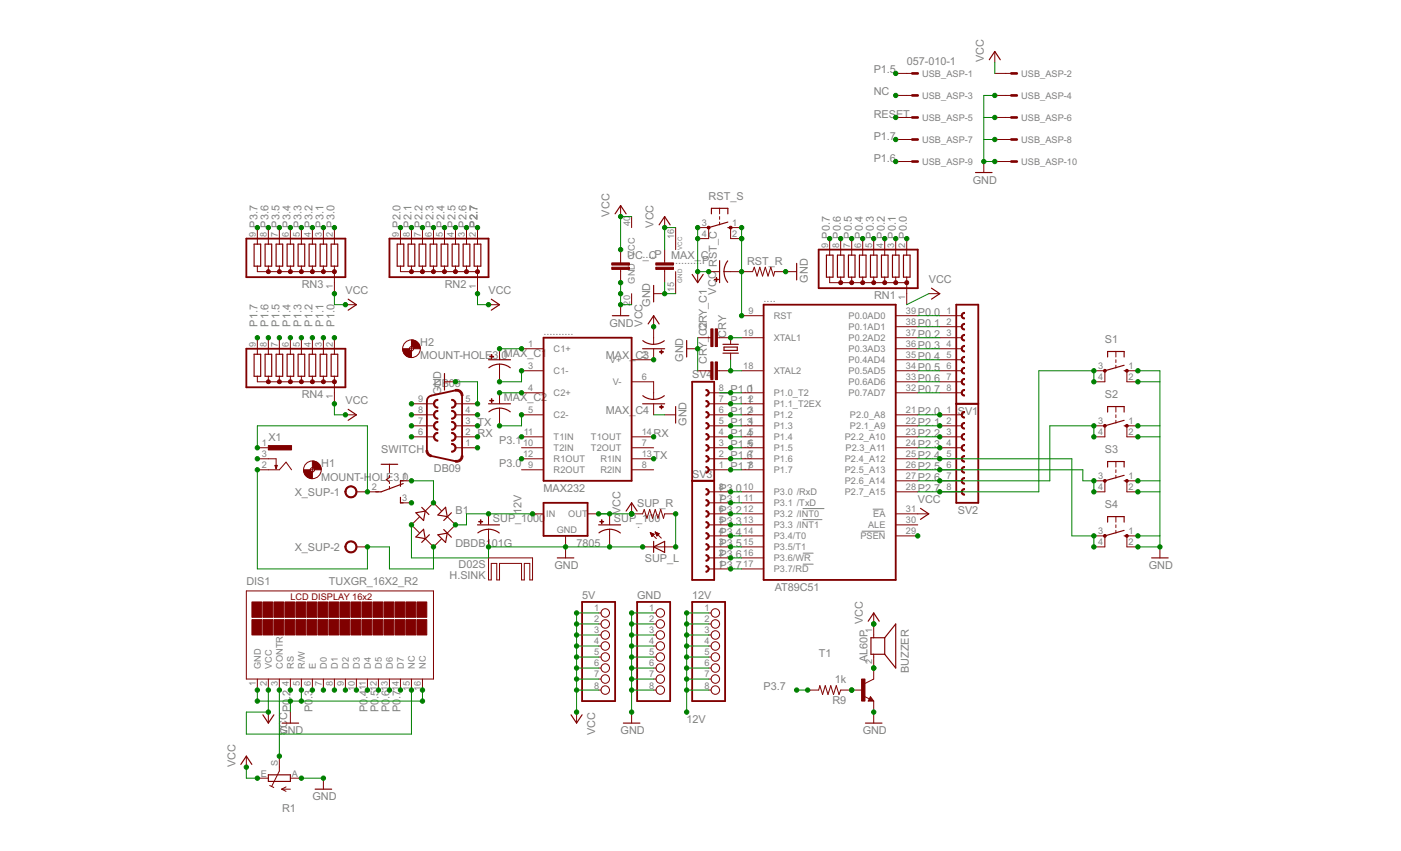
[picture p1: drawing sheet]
<svg xmlns="http://www.w3.org/2000/svg" width="356mm" height="216mm" viewBox="0 0 356 216" stroke-linecap="round" stroke-linejoin="round" font-family="sans-serif">
<defs><g id="words">
<g font-size="3.1" fill="#808080">
<text x="230.1" y="16.5">057-010-1</text>
<text x="249.7" y="15.8" transform="rotate(-90 249.7 15.8)">VCC</text>
<text x="221.8" y="18.6">P1.5</text>
<text x="221.8" y="29.8">RESET</text>
<text x="221.8" y="24.2">NC</text>
<text x="221.8" y="35.4">P1.7</text>
<text x="221.8" y="41">P1.6</text>
<text x="246.9" y="46.6">GND</text>
<text x="179.9" y="50.8">RST_S</text>
<text x="65.3" y="57.7" transform="rotate(-90 65.3 57.7)">P3.7</text>
<text x="68.1" y="57.7" transform="rotate(-90 68.1 57.7)">P3.6</text>
<text x="70.9" y="57.7" transform="rotate(-90 70.9 57.7)">P3.5</text>
<text x="73.7" y="57.7" transform="rotate(-90 73.7 57.7)">P3.4</text>
<text x="76.5" y="57.7" transform="rotate(-90 76.5 57.7)">P3.3</text>
<text x="79.3" y="57.7" transform="rotate(-90 79.3 57.7)">P3.2</text>
<text x="82.1" y="57.7" transform="rotate(-90 82.1 57.7)">P3.1</text>
<text x="84.9" y="57.7" transform="rotate(-90 84.9 57.7)">P3.0</text>
<text x="101.6" y="57.7" transform="rotate(-90 101.6 57.7)">P2.0</text>
<text x="104.4" y="57.7" transform="rotate(-90 104.4 57.7)">P2.1</text>
<text x="107.2" y="57.7" transform="rotate(-90 107.2 57.7)">P2.2</text>
<text x="110" y="57.7" transform="rotate(-90 110 57.7)">P2.3</text>
<text x="112.8" y="57.7" transform="rotate(-90 112.8 57.7)">P2.4</text>
<text x="115.6" y="57.7" transform="rotate(-90 115.6 57.7)">P2.5</text>
<text x="118.4" y="57.7" transform="rotate(-90 118.4 57.7)">P2.6</text>
<text x="121.2" y="57.7" transform="rotate(-90 121.2 57.7)">P2.7</text>
<text x="154.7" y="55" transform="rotate(-90 154.7 55)">VCC</text>
<text x="165.9" y="57.7" transform="rotate(-90 165.9 57.7)">VCC</text>
<text x="159.2" y="65.7">UC._..C.P</text>
<text x="170.4" y="65.7">MAX_</text>
<text x="177.9" y="65.7">C</text>
<text x="210.6" y="60.5" transform="rotate(-90 210.6 60.5)">P0.7</text>
<text x="213.4" y="60.5" transform="rotate(-90 213.4 60.5)">P0.6</text>
<text x="216.2" y="60.5" transform="rotate(-90 216.2 60.5)">P0.5</text>
<text x="219" y="60.5" transform="rotate(-90 219 60.5)">P0.4</text>
<text x="221.8" y="60.5" transform="rotate(-90 221.8 60.5)">P0.3</text>
<text x="224.6" y="60.5" transform="rotate(-90 224.6 60.5)">P0.2</text>
<text x="227.4" y="60.5" transform="rotate(-90 227.4 60.5)">P0.1</text>
<text x="230.1" y="60.5" transform="rotate(-90 230.1 60.5)">P0.0</text>
<text x="170.6" y="67">.........</text>
<text x="177.5" y="67">.P</text>
<text x="182" y="67.8" transform="rotate(-90 182 67.8)">RST_C</text>
<text x="189.6" y="67.3">RST_R</text>
<text x="205" y="71.7" transform="rotate(-90 205 71.7)">GND</text>
<text x="235.7" y="71.7">VCC</text>
<text x="76.6" y="73">RN3</text>
<text x="87.7" y="74.5">VCC</text>
<text x="112.9" y="73">RN2</text>
<text x="124" y="74.5">VCC</text>
<text x="165.1" y="77.8" transform="rotate(-90 165.1 77.8)">GND</text>
<text x="181.8" y="74.7" transform="rotate(-90 181.8 74.7)">VCC</text>
<text x="193.8" y="76.6">....</text>
<text x="221.8" y="75.8">RN1</text>
<text x="65.3" y="82.9" transform="rotate(-90 65.3 82.9)">P1.7</text>
<text x="68.1" y="82.9" transform="rotate(-90 68.1 82.9)">P1.6</text>
<text x="70.9" y="82.9" transform="rotate(-90 70.9 82.9)">P1.5</text>
<text x="73.7" y="82.9" transform="rotate(-90 73.7 82.9)">P1.4</text>
<text x="76.5" y="82.9" transform="rotate(-90 76.5 82.9)">P1.3</text>
<text x="79.3" y="82.9" transform="rotate(-90 79.3 82.9)">P1.2</text>
<text x="82.1" y="82.9" transform="rotate(-90 82.1 82.9)">P1.1</text>
<text x="84.9" y="82.9" transform="rotate(-90 84.9 82.9)">P1.0</text>
<text x="154.7" y="82.9">GND</text>
<text x="163.1" y="82.9" transform="rotate(-90 163.1 82.9)">VCC</text>
<text x="232.9" y="80.1">P0.0</text>
<text x="232.9" y="82.9">P0.1</text>
<text x="106.7" y="87.8">H2</text>
<text x="138" y="85">..........</text>
<text x="179.4" y="85.2" transform="rotate(-90 179.4 85.2)">CC2RY_C1</text>
<text x="184.3" y="85.7" transform="rotate(-90 184.3 85.7)">CRY</text>
<text x="232.9" y="85.7">P0.2</text>
<text x="232.9" y="88.5">P0.3</text>
<text x="280.4" y="87.1">S1</text>
<text x="106.7" y="91.2">MOUNT-HOLE3.</text>
<text x="127.3" y="91.2">0MAX_C1</text>
<text x="153.8" y="91.1">MAX_C3</text>
<text x="173.4" y="91.8" transform="rotate(-90 173.4 91.8)">GND</text>
<text x="179.4" y="92.4" transform="rotate(-90 179.4 92.4)">CRY_</text>
<text x="232.9" y="91.3">P0.4</text>
<text x="232.9" y="94.1">P0.5</text>
<text x="76.6" y="100.9">RN4</text>
<text x="110.1" y="98.1">DB09</text>
<text x="112" y="100.2" transform="rotate(-90 112 100.2)">GND</text>
<text x="127.9" y="101.7">MAX_C2</text>
<text x="175.7" y="96">SV4</text>
<text x="185.5" y="99.6">P1.0</text>
<text x="232.9" y="96.9">P0.6</text>
<text x="232.9" y="99.6">P0.7</text>
<text x="280.4" y="101">S2</text>
<text x="87.7" y="102.4">VCC</text>
<text x="153.8" y="105.1">MAX_C4</text>
<text x="185.5" y="105.2">P1.2</text>
<text x="185.5" y="102.4">P1.1</text>
<text x="232.9" y="105.2">P2.0</text>
<text x="243.1" y="105.2">SV1</text>
<text x="68.1" y="111.9">X1</text>
<text x="121.2" y="110.8">RX</text>
<text x="121.2" y="108">TX</text>
<text x="126.7" y="112.8">P3.1</text>
<text x="165.9" y="110.8">RX</text>
<text x="174.3" y="108" transform="rotate(-90 174.3 108)">GND</text>
<text x="185.5" y="113.6">P1.5</text>
<text x="185.5" y="110.8">P1.4</text>
<text x="185.5" y="108">P1.3</text>
<text x="232.9" y="108">P2.1</text>
<text x="232.9" y="110.8">P2.2</text>
<text x="232.9" y="113.6">P2.3</text>
<text x="81.5" y="118.6">H1</text>
<text x="96.8" y="115">SWITCH</text>
<text x="110.1" y="119.7">DB09</text>
<text x="126.7" y="118.4">P3.0</text>
<text x="165.9" y="116.4">TX</text>
<text x="185.5" y="116.4">P1.6</text>
<text x="185.5" y="119.2">P1.7</text>
<text x="232.9" y="116.4">P2.4</text>
<text x="232.9" y="119.2">P2.5</text>
<text x="280.4" y="115">S3</text>
<text x="74.8" y="125.8">X_SUP-1</text>
<text x="81.5" y="121.9">MOUNT-HOLE3.0</text>
<text x="138" y="124.8">MAX232</text>
<text x="175.7" y="121.2">SV3</text>
<text x="182.7" y="124.8">P3.0</text>
<text x="232.9" y="122">P2.6</text>
<text x="232.9" y="124.8">P2.7</text>
<text x="115.6" y="130.4">B1</text>
<text x="132.4" y="130.4" transform="rotate(-90 132.4 130.4)">12V</text>
<text x="157.5" y="130.4" transform="rotate(-90 157.5 130.4)">VCC</text>
<text x="161.7" y="128.7">SUP_R</text>
<text x="182.7" y="130.4">P3.2</text>
<text x="182.7" y="127.6">P3.1</text>
<text x="232.9" y="127.6">VCC</text>
<text x="243.1" y="130.4">SV2</text>
<text x="280.4" y="129">S4</text>
<text x="125.1" y="132.5">SUP_1000</text>
<text x="155.8" y="132.5">SUP_100</text>
<text x="161.7" y="134">.</text>
<text x="182.7" y="136">P3.4</text>
<text x="182.7" y="133.2">P3.3</text>
<text x="74.8" y="139.7">X_SUP-2</text>
<text x="115.6" y="138.8">DBDB1</text>
<text x="124.8" y="138.8">01G</text>
<text x="146.3" y="138.8">7805</text>
<text x="163.7" y="142.7">SUP_L</text>
<text x="182.7" y="141.5">P3.6</text>
<text x="182.7" y="138.8">P3.5</text>
<text x="62.5" y="148.5">DIS1</text>
<text x="83.5" y="148.5">TUXGR_16X2_R2</text>
<text x="114.1" y="147">H.SINK</text>
<text x="116.4" y="144.2">D02S</text>
<text x="140.8" y="144.3">GND</text>
<text x="182.7" y="144.3">P3.7</text>
<text x="196.6" y="149.9">AT89C51</text>
<text x="291.6" y="144.3">GND</text>
<text x="147.7" y="152">5V</text>
<text x="161.7" y="152">GND</text>
<text x="175.7" y="152">12V</text>
<text x="219" y="158.3" transform="rotate(-90 219 158.3)">VCC</text>
<text x="207.8" y="166.7">T1</text>
<text x="220.2" y="168" transform="rotate(-90 220.2 168)">AL60P</text>
<text x="211.9" y="173.4">1k</text>
<text x="230.7" y="170.7" transform="rotate(-90 230.7 170.7)">BUZZER</text>
<text x="73.7" y="177.3" transform="rotate(-90 73.7 177.3)">.2</text>
<text x="79.3" y="177.3" transform="rotate(-90 79.3 177.3)">.3</text>
<text x="93.3" y="177.3" transform="rotate(-90 93.3 177.3)">.4</text>
<text x="96.1" y="177.3" transform="rotate(-90 96.1 177.3)">.5</text>
<text x="98.9" y="177.3" transform="rotate(-90 98.9 177.3)">.6</text>
<text x="101.6" y="177.3" transform="rotate(-90 101.6 177.3)">.7</text>
<text x="193.8" y="175.1">P3.7</text>
<text x="211.3" y="178.7">R9</text>
<text x="72.9" y="182.6" transform="rotate(-90 72.9 182.6)">C</text>
<text x="73.7" y="180.7" transform="rotate(-90 73.7 180.7)">P0</text>
<text x="79.3" y="180.7" transform="rotate(-90 79.3 180.7)">P0</text>
<text x="93.3" y="180.7" transform="rotate(-90 93.3 180.7)">P0</text>
<text x="96.1" y="180.7" transform="rotate(-90 96.1 180.7)">P0</text>
<text x="98.9" y="180.7" transform="rotate(-90 98.9 180.7)">P0</text>
<text x="101.6" y="180.7" transform="rotate(-90 101.6 180.7)">P0</text>
<text x="174.3" y="183.4">12V</text>
<text x="70.9" y="186.2">GND</text>
<text x="72.9" y="186.5" transform="rotate(-90 72.9 186.5)">VC</text>
<text x="151.1" y="186.5" transform="rotate(-90 151.1 186.5)">VCC</text>
<text x="157.5" y="186.2">GND</text>
<text x="219" y="186.2">GND</text>
<text x="59.7" y="194.6" transform="rotate(-90 59.7 194.6)">VCC</text>
<text x="79.3" y="203">GND</text>
<text x="71.6" y="205.9">R1</text>
</g>
<g font-size="2.6" fill="#808080">
<text x="234.1" y="19.5">USB_ASP-1</text>
<text x="259.2" y="19.5">USB_ASP-2</text>
<text x="234.1" y="25.1">USB_ASP-3</text>
<text x="259.2" y="25.1">USB_ASP-4</text>
<text x="234.1" y="30.6">USB_ASP-5</text>
<text x="259.2" y="30.6">USB_ASP-6</text>
<text x="234.1" y="36.2">USB_ASP-7</text>
<text x="234.1" y="41.8">USB_ASP-9</text>
<text x="259.2" y="36.2">USB_ASP-8</text>
<text x="259.2" y="41.8">USB_ASP-10</text>
<text x="159.9" y="57.4" transform="rotate(-90 159.9 57.4)">40</text>
<text x="178.2" y="57.4">3</text>
<text x="185.8" y="57.4">1</text>
<text x="64.9" y="60.1" transform="rotate(-90 64.9 60.1)">9</text>
<text x="67.7" y="60.1" transform="rotate(-90 67.7 60.1)">8</text>
<text x="70.5" y="60.1" transform="rotate(-90 70.5 60.1)">7</text>
<text x="73.3" y="60.1" transform="rotate(-90 73.3 60.1)">6</text>
<text x="76.1" y="60.1" transform="rotate(-90 76.1 60.1)">5</text>
<text x="78.9" y="60.1" transform="rotate(-90 78.9 60.1)">4</text>
<text x="81.7" y="60.1" transform="rotate(-90 81.7 60.1)">3</text>
<text x="84.5" y="60.1" transform="rotate(-90 84.5 60.1)">2</text>
<text x="101.3" y="60.1" transform="rotate(-90 101.3 60.1)">9</text>
<text x="104" y="60.1" transform="rotate(-90 104 60.1)">8</text>
<text x="106.8" y="60.1" transform="rotate(-90 106.8 60.1)">7</text>
<text x="109.6" y="60.1" transform="rotate(-90 109.6 60.1)">6</text>
<text x="112.4" y="60.1" transform="rotate(-90 112.4 60.1)">5</text>
<text x="115.2" y="60.1" transform="rotate(-90 115.2 60.1)">4</text>
<text x="118" y="60.1" transform="rotate(-90 118 60.1)">3</text>
<text x="120.8" y="60.1" transform="rotate(-90 120.8 60.1)">2</text>
<text x="171.1" y="60.8" transform="rotate(-90 171.1 60.8)">16</text>
<text x="178.2" y="60.1">4</text>
<text x="185.8" y="60.1">2</text>
<text x="210.2" y="62.9" transform="rotate(-90 210.2 62.9)">9</text>
<text x="213" y="62.9" transform="rotate(-90 213 62.9)">8</text>
<text x="215.8" y="62.9" transform="rotate(-90 215.8 62.9)">7</text>
<text x="218.6" y="62.9" transform="rotate(-90 218.6 62.9)">6</text>
<text x="221.4" y="62.9" transform="rotate(-90 221.4 62.9)">5</text>
<text x="224.2" y="62.9" transform="rotate(-90 224.2 62.9)">4</text>
<text x="227" y="62.9" transform="rotate(-90 227 62.9)">3</text>
<text x="229.8" y="62.9" transform="rotate(-90 229.8 62.9)">2</text>
<text x="161.1" y="71.9" transform="rotate(-90 161.1 71.9)">GND VCC</text>
<text x="84.5" y="73.4" transform="rotate(-90 84.5 73.4)">1</text>
<text x="120.8" y="73.4" transform="rotate(-90 120.8 73.4)">1</text>
<text x="159.9" y="77.5" transform="rotate(-90 159.9 77.5)">20</text>
<text x="171.1" y="74.1" transform="rotate(-90 171.1 74.1)">15</text>
<text x="229.8" y="76.2" transform="rotate(-90 229.8 76.2)">1</text>
<text x="189.9" y="79.7">9</text>
<text x="196.4" y="80.9">RST</text>
<text x="215.4" y="80.9">P0.0AD0</text>
<text x="215.4" y="83.7">P0.1AD1</text>
<text x="229.9" y="79.7">39</text>
<text x="229.9" y="82.5">38</text>
<text x="240.2" y="79.7">1</text>
<text x="240.2" y="82.5">2</text>
<text x="64.9" y="88.1" transform="rotate(-90 64.9 88.1)">9</text>
<text x="67.7" y="88.1" transform="rotate(-90 67.7 88.1)">8</text>
<text x="70.5" y="88.1" transform="rotate(-90 70.5 88.1)">7</text>
<text x="73.3" y="88.1" transform="rotate(-90 73.3 88.1)">6</text>
<text x="76.1" y="88.1" transform="rotate(-90 76.1 88.1)">5</text>
<text x="78.9" y="88.1" transform="rotate(-90 78.9 88.1)">4</text>
<text x="81.7" y="88.1" transform="rotate(-90 81.7 88.1)">3</text>
<text x="84.5" y="88.1" transform="rotate(-90 84.5 88.1)">2</text>
<text x="134.1" y="88.1">1</text>
<text x="140.5" y="89.3">C1+</text>
<text x="188.6" y="85.3">19</text>
<text x="196.4" y="86.5">XTAL1</text>
<text x="215.4" y="86.5">P0.2AD2</text>
<text x="215.4" y="89.3">P0.3AD3</text>
<text x="229.9" y="85.3">37</text>
<text x="229.9" y="88.1">36</text>
<text x="240.2" y="85.3">3</text>
<text x="240.2" y="88.1">4</text>
<text x="134.1" y="93.7">3</text>
<text x="140.5" y="94.9">C1-</text>
<text x="154.8" y="92.1">V+</text>
<text x="162.9" y="90.9">2</text>
<text x="188.6" y="93.7">18</text>
<text x="196.4" y="94.9">XTAL2</text>
<text x="215.4" y="92.1">P0.4AD4</text>
<text x="215.4" y="94.9">P0.5AD5</text>
<text x="229.9" y="90.9">35</text>
<text x="229.9" y="93.7">34</text>
<text x="240.2" y="90.9">5</text>
<text x="240.2" y="93.7">6</text>
<text x="278.7" y="93.7">3</text>
<text x="286.4" y="93.7">1</text>
<text x="84.5" y="101.3" transform="rotate(-90 84.5 101.3)">1</text>
<text x="134.1" y="99.3">4</text>
<text x="140.5" y="100.5">C2+</text>
<text x="155.5" y="97.7">V-</text>
<text x="162.9" y="96.5">6</text>
<text x="182.4" y="99.3">8</text>
<text x="189.9" y="99.3">1</text>
<text x="196.4" y="100.5">P1.0_T2</text>
<text x="215.4" y="97.7">P0.6AD6</text>
<text x="215.4" y="100.5">P0.7AD7</text>
<text x="229.9" y="96.5">33</text>
<text x="229.9" y="99.3">32</text>
<text x="240.2" y="96.5">7</text>
<text x="240.2" y="99.3">8</text>
<text x="278.7" y="96.5">4</text>
<text x="286.4" y="96.5">2</text>
<text x="106.1" y="107.6">7</text>
<text x="106.1" y="104.8">8</text>
<text x="106.1" y="102">9</text>
<text x="118.2" y="107.6">3</text>
<text x="118.2" y="104.8">4</text>
<text x="118.2" y="102">5</text>
<text x="134.1" y="104.8">5</text>
<text x="140.5" y="106.1">C2-</text>
<text x="182.4" y="107.6">5</text>
<text x="182.4" y="104.8">6</text>
<text x="182.4" y="102">7</text>
<text x="189.9" y="102">2</text>
<text x="189.9" y="104.8">3</text>
<text x="189.9" y="107.6">4</text>
<text x="196.4" y="103.3">P1.1_T2EX</text>
<text x="196.4" y="106.1">P1.2</text>
<text x="215.7" y="106.1">P2.0_A8</text>
<text x="229.9" y="104.8">21</text>
<text x="229.9" y="107.6">22</text>
<text x="240.2" y="104.8">1</text>
<text x="240.2" y="107.6">2</text>
<text x="278.7" y="107.6">3</text>
<text x="286.4" y="107.6">1</text>
<text x="66.4" y="113.2">1</text>
<text x="106.1" y="110.4">6</text>
<text x="118.2" y="113.2">1</text>
<text x="118.2" y="110.4">2</text>
<text x="132.8" y="113.2">10</text>
<text x="133" y="110.4">11</text>
<text x="140.5" y="111.7">T1IN</text>
<text x="150" y="111.7">T1OUT</text>
<text x="162.9" y="110.4">14</text>
<text x="162.9" y="113.2">7</text>
<text x="182.4" y="113.2">3</text>
<text x="182.4" y="110.4">4</text>
<text x="189.9" y="110.4">5</text>
<text x="189.9" y="113.2">6</text>
<text x="196.4" y="108.9">P1.3</text>
<text x="196.4" y="111.7">P1.4</text>
<text x="214.4" y="111.7">P2.2_A10</text>
<text x="215.7" y="108.9">P2.1_A9</text>
<text x="229.9" y="110.4">23</text>
<text x="229.9" y="113.2">24</text>
<text x="240.2" y="110.4">3</text>
<text x="240.2" y="113.2">4</text>
<text x="278.7" y="110.4">4</text>
<text x="286.4" y="110.4">2</text>
<text x="66.4" y="118.8">2</text>
<text x="66.4" y="116">3</text>
<text x="132.8" y="116">12</text>
<text x="134.1" y="118.8">9</text>
<text x="140.5" y="114.4">T2IN</text>
<text x="140.5" y="117.2">R1OUT</text>
<text x="150" y="114.4">T2OUT</text>
<text x="152.4" y="117.2">R1IN</text>
<text x="162.9" y="116">13</text>
<text x="162.9" y="118.8">8</text>
<text x="182.4" y="118.8">1</text>
<text x="182.4" y="116">2</text>
<text x="189.9" y="116">7</text>
<text x="189.9" y="118.8">8</text>
<text x="196.4" y="114.4">P1.5</text>
<text x="196.4" y="117.2">P1.6</text>
<text x="214.4" y="117.2">P2.4_A12</text>
<text x="214.6" y="114.4">P2.3_A11</text>
<text x="229.9" y="116">25</text>
<text x="229.9" y="118.8">26</text>
<text x="240.2" y="116">5</text>
<text x="240.2" y="118.8">6</text>
<text x="94.4" y="124.4">2</text>
<text x="102" y="121.6">1</text>
<text x="140.5" y="120">R2OUT</text>
<text x="152.4" y="120">R2IN</text>
<text x="182.4" y="124.4">8</text>
<text x="188.6" y="124.4">10</text>
<text x="196.4" y="120">P1.7</text>
<text x="196.4" y="125.6">P3.0 /RxD</text>
<text x="214.4" y="120">P2.5_A13</text>
<text x="214.4" y="122.8">P2.6_A14</text>
<text x="214.4" y="125.6">P2.7_A15</text>
<text x="229.9" y="121.6">27</text>
<text x="229.9" y="124.4">28</text>
<text x="240.2" y="121.6">7</text>
<text x="240.2" y="124.4">8</text>
<text x="278.7" y="121.6">3</text>
<text x="278.7" y="124.4">4</text>
<text x="286.4" y="121.6">1</text>
<text x="286.4" y="124.4">2</text>
<text x="102" y="127.2">3</text>
<text x="138.7" y="131.1">IN</text>
<text x="144.2" y="131.1">OUT</text>
<text x="182.4" y="130">6</text>
<text x="182.4" y="127.2">7</text>
<text x="188.6" y="130">12</text>
<text x="188.8" y="127.2">11</text>
<text x="196.4" y="128.4">P3.1 /TxD</text>
<text x="196.4" y="131.2">P3.2 /INT0</text>
<text x="221.7" y="131.2">EA</text>
<text x="229.9" y="130">31</text>
<text x="141.3" y="135.1">GND</text>
<text x="182.4" y="135.6">4</text>
<text x="182.4" y="132.8">5</text>
<text x="188.6" y="132.8">13</text>
<text x="188.6" y="135.6">14</text>
<text x="196.4" y="134">P3.3 /INT1</text>
<text x="196.4" y="136.8">P3.4/T0</text>
<text x="218.4" y="136.8">PSEN</text>
<text x="220.3" y="134">ALE</text>
<text x="229.9" y="132.8">30</text>
<text x="229.9" y="135.6">29</text>
<text x="278.7" y="135.6">3</text>
<text x="286.4" y="135.6">1</text>
<text x="182.4" y="143.9">1</text>
<text x="182.4" y="141.2">2</text>
<text x="182.4" y="138.4">3</text>
<text x="188.6" y="138.4">15</text>
<text x="188.6" y="141.2">16</text>
<text x="188.6" y="143.9">17</text>
<text x="196.4" y="139.6">P3.5/T1</text>
<text x="196.4" y="142.4">P3.6/WR</text>
<text x="278.7" y="138.4">4</text>
<text x="286.4" y="138.4">2</text>
<text x="196.4" y="145.2">P3.7/RD</text>
<text x="150.8" y="155.1">1</text>
<text x="164.8" y="155.1">1</text>
<text x="178.8" y="155.1">1</text>
<text x="150.8" y="157.9">2</text>
<text x="150.8" y="160.7">3</text>
<text x="164.8" y="157.9">2</text>
<text x="164.8" y="160.7">3</text>
<text x="178.8" y="157.9">2</text>
<text x="178.8" y="160.7">3</text>
<text x="221.4" y="160.7" transform="rotate(-90 221.4 160.7)">1</text>
<text x="150.8" y="163.5">4</text>
<text x="150.8" y="166.3">5</text>
<text x="164.8" y="163.5">4</text>
<text x="164.8" y="166.3">5</text>
<text x="178.8" y="163.5">4</text>
<text x="178.8" y="166.3">5</text>
<text x="64.9" y="174" transform="rotate(-90 64.9 174)">1</text>
<text x="66.2" y="169.7" transform="rotate(-90 66.2 169.7)">GND</text>
<text x="67.7" y="174" transform="rotate(-90 67.7 174)">2</text>
<text x="69" y="169.7" transform="rotate(-90 69 169.7)">VCC</text>
<text x="70.5" y="174" transform="rotate(-90 70.5 174)">3</text>
<text x="71.8" y="169.7" transform="rotate(-90 71.8 169.7)">CONTR</text>
<text x="73.3" y="174" transform="rotate(-90 73.3 174)">4</text>
<text x="74.5" y="169.7" transform="rotate(-90 74.5 169.7)">RS</text>
<text x="76.1" y="174" transform="rotate(-90 76.1 174)">5</text>
<text x="77.3" y="169.7" transform="rotate(-90 77.3 169.7)">R/W</text>
<text x="78.9" y="174" transform="rotate(-90 78.9 174)">6</text>
<text x="80.1" y="169.7" transform="rotate(-90 80.1 169.7)">E</text>
<text x="81.7" y="174" transform="rotate(-90 81.7 174)">7</text>
<text x="82.9" y="169.7" transform="rotate(-90 82.9 169.7)">D0</text>
<text x="84.5" y="174" transform="rotate(-90 84.5 174)">8</text>
<text x="85.7" y="169.7" transform="rotate(-90 85.7 169.7)">D1</text>
<text x="87.3" y="174" transform="rotate(-90 87.3 174)">9</text>
<text x="88.5" y="169.7" transform="rotate(-90 88.5 169.7)">D2</text>
<text x="91.3" y="169.7" transform="rotate(-90 91.3 169.7)">D3</text>
<text x="94.1" y="169.7" transform="rotate(-90 94.1 169.7)">D4</text>
<text x="96.9" y="169.7" transform="rotate(-90 96.9 169.7)">D5</text>
<text x="99.7" y="169.7" transform="rotate(-90 99.7 169.7)">D6</text>
<text x="102.5" y="169.7" transform="rotate(-90 102.5 169.7)">D7</text>
<text x="105.3" y="169.7" transform="rotate(-90 105.3 169.7)">NC</text>
<text x="108.1" y="169.7" transform="rotate(-90 108.1 169.7)">NC</text>
<text x="150.8" y="169.1">6</text>
<text x="150.8" y="171.9">7</text>
<text x="164.8" y="169.1">6</text>
<text x="164.8" y="171.9">7</text>
<text x="178.8" y="169.1">6</text>
<text x="178.8" y="171.9">7</text>
<text x="221.4" y="168.4" transform="rotate(-90 221.4 168.4)">2</text>
<text x="90.1" y="175.3" transform="rotate(-90 90.1 175.3)">10</text>
<text x="92.9" y="175.1" transform="rotate(-90 92.9 175.1)">11</text>
<text x="95.7" y="175.3" transform="rotate(-90 95.7 175.3)">12</text>
<text x="98.5" y="175.3" transform="rotate(-90 98.5 175.3)">13</text>
<text x="101.3" y="175.3" transform="rotate(-90 101.3 175.3)">14</text>
<text x="104" y="175.3" transform="rotate(-90 104 175.3)">15</text>
<text x="106.8" y="175.3" transform="rotate(-90 106.8 175.3)">16</text>
<text x="150.8" y="174.7">8</text>
<text x="164.8" y="174.7">8</text>
<text x="178.8" y="174.7">8</text>
<text x="66.2" y="197">E</text>
<text x="70.5" y="194.2" transform="rotate(-90 70.5 194.2)">S</text>
<text x="74.1" y="197">A</text>
</g>
<text font-size="2.6" fill="#800000" x="73.7" y="152.2">LCD DISPLAY 16x2</text>
<g font-size="1.7" fill="#808080">
<text x="173.2" y="63.3" transform="rotate(-90 173.2 63.3)">VCC</text>
<text x="173.2" y="71.7" transform="rotate(-90 173.2 71.7)">GND</text>
</g>
</g></defs>
<g fill="#808080" stroke="#808080" stroke-width=".25">
<path d="M203.8 131.8h4.8z"/>
<path d="M203.8 129h5.3z"/>
<path d="M203.9 143.1h2.5z"/>
<path d="M203.9 140.3h2.5z"/>
<path d="M218.8 134.8h5.6z"/>
<path d="M221.6 129.2h2.5z"/>
</g>
<g fill="#800000" stroke="#800000" stroke-width=".25">
<path d="M227.4 130.4h5.5z"/>
<path d="M227.4 80.1h5.5z"/>
<path d="M227.4 82.9h5.5z"/>
<path d="M227.4 85.7h5.5z"/>
<path d="M227.4 88.5h5.5z"/>
<path d="M227.4 91.3h5.5z"/>
<path d="M227.4 94.1h5.5z"/>
<path d="M227.4 96.9h5.5z"/>
<path d="M227.4 99.7h5.5z"/>
<path d="M188.2 85.7h5.6z"/>
<path d="M188.2 94.1h5.6z"/>
<path d="M188.2 80.1h5.6z"/>
<path d="M227.4 133.2h5.5z"/>
<path d="M227.4 136h5.5z"/>
<path d="M227.4 105.2h5.5z"/>
<path d="M227.4 108h5.5z"/>
<path d="M227.4 110.8h5.5z"/>
<path d="M227.4 113.6h5.5z"/>
<path d="M227.4 116.4h5.5z"/>
<path d="M227.4 119.2h5.5z"/>
<path d="M227.4 122h5.5z"/>
<path d="M227.4 124.8h5.5z"/>
<path d="M188.2 99.7h5.6z"/>
<path d="M188.2 102.4h5.6z"/>
<path d="M188.2 105.2h5.6z"/>
<path d="M188.2 108h5.6z"/>
<path d="M188.2 110.8h5.6z"/>
<path d="M188.2 113.6h5.6z"/>
<path d="M188.2 116.4h5.6z"/>
<path d="M188.2 119.2h5.6z"/>
<path d="M188.2 124.8h5.6z"/>
<path d="M188.2 127.6h5.6z"/>
<path d="M188.2 130.4h5.6z"/>
<path d="M188.2 133.2h5.6z"/>
<path d="M188.2 136h5.6z"/>
<path d="M188.2 138.7h5.6z"/>
<path d="M188.2 141.5h5.6z"/>
<path d="M188.2 144.3h5.6z"/>
<path d="M160.3 74.5v2.8z"/>
<path d="M160.3 54.9v2.8z"/>
<path d="M199.4 68.9h2.8z"/>
<path d="M177.1 68.9v2.8z"/>
<path d="M196.6 68.9h2.8z"/>
<path d="M188.2 68.9h2.8z"/>
<path d="M191.5 67.8l-.5 1.1z"/>
<path d="M191.5 67.8l.7 2.2z"/>
<path d="M192.8 67.8l-.6 2.2z"/>
<path d="M192.8 67.8l.7 2.2z"/>
<path d="M194.2 67.8l-.7 2.2z"/>
<path d="M194.2 67.8l.7 2.2z"/>
<path d="M195.6 67.8l-.7 2.2z"/>
<path d="M195.6 67.8l.7 2.2z"/>
<path d="M196.6 68.9l-.3 1.1z"/>
<path d="M177.1 85.7h2.8z"/>
<path d="M182.6 85.7h2.8z"/>
<path d="M179.9 85.7h.5z"/>
<path d="M182.1 85.7h.5z"/>
<path d="M124 134.3v1.7z"/>
<path d="M124 130.4v2.8z"/>
<path d="M124 136v2.7z"/>
<path d="M185.4 85.7v1.7z"/>
<path d="M185.4 89.6v1.7z"/>
<path d="M135.2 130.4h2.8z"/>
<path d="M143.6 136v2.7z"/>
<path d="M149.1 130.4h2.8z"/>
<path d="M98.8 117.8v2.1z"/>
<path d="M98.8 120.6v.6z"/>
<path d="M98.8 122.3v.4z"/>
<path d="M93.3 124.8h2.8z"/>
<path d="M101.6 127.6h2.8z"/>
<path d="M101.6 122h2.8z"/>
<path d="M98.8 123.4v.7z"/>
<path d="M98 121.7l.8-.5z"/>
<path d="M98 121.7l.8 .6z"/>
<path d="M132.4 88.5h5.6z"/>
<path d="M132.4 94.1h5.6z"/>
<path d="M132.4 99.7h5.6z"/>
<path d="M132.4 105.2h5.6z"/>
<path d="M132.4 110.8h5.6z"/>
<path d="M132.4 113.6h5.6z"/>
<path d="M132.4 116.4h5.6z"/>
<path d="M132.4 119.2h5.6z"/>
<path d="M160.3 91.3h5.6z"/>
<path d="M160.3 96.9h5.6z"/>
<path d="M160.3 110.8h5.6z"/>
<path d="M160.3 113.6h5.6z"/>
<path d="M160.3 116.4h5.6z"/>
<path d="M160.3 119.2h5.6z"/>
<path d="M171.5 57.7v5.6z"/>
<path d="M171.5 68.9v5.6z"/>
<path d="M115.6 113.6h5.6z"/>
<path d="M104.4 110.8h5.6z"/>
<path d="M115.6 110.8h5.6z"/>
<path d="M104.4 108h5.6z"/>
<path d="M115.6 108h5.6z"/>
<path d="M104.4 105.2h5.6z"/>
<path d="M115.6 105.2h5.6z"/>
<path d="M104.4 102.4h5.6z"/>
<path d="M115.6 102.4h5.6z"/>
<path d="M90.5 124.8h2.8z"/>
<path d="M90.5 138.7h2.8z"/>
<path d="M154.7 134.3v1.7z"/>
<path d="M154.7 130.4v2.8z"/>
<path d="M154.7 136v2.7z"/>
<path d="M168.7 130.4h2.8z"/>
<path d="M160.3 130.4h2.8z"/>
<path d="M163.5 129.3l-.4 1.1z"/>
<path d="M163.5 129.3l.7 2.2z"/>
<path d="M164.9 129.3l-.7 2.2z"/>
<path d="M164.9 129.3l.7 2.2z"/>
<path d="M166.3 129.3l-.7 2.2z"/>
<path d="M166.3 129.3l.7 2.2z"/>
<path d="M167.7 129.3l-.7 2.2z"/>
<path d="M167.7 129.3l.7 2.2z"/>
<path d="M168.7 130.4l-.3 1.1z"/>
<path d="M163.1 138.7h2.8z"/>
<path d="M168.7 138.7h2.8z"/>
<path d="M165.9 138.7h2.8z"/>
<path d="M166.3 135l1.6 1.5z"/>
<path d="M165.1 135.1l1.5 1.6z"/>
<path d="M166.3 135l1 .4z"/>
<path d="M166.7 136l.6-.6z"/>
<path d="M166.3 135l.4 1z"/>
<path d="M166.7 135.8h.2z"/>
<path d="M166.6 135.7h.4z"/>
<path d="M166.6 135.6h.6z"/>
<path d="M166.5 135.4h.8z"/>
<path d="M166.4 135.3h.6z"/>
<path d="M166.4 135.1h.3z"/>
<path d="M165.1 135.1l.9 .4z"/>
<path d="M166 135.5l-.5 .6z"/>
<path d="M165.1 135.1l.4 1z"/>
<path d="M165.4 136h.2z"/>
<path d="M165.4 135.8h.4z"/>
<path d="M165.3 135.7h.6z"/>
<path d="M165.2 135.6h.8z"/>
<path d="M165.2 135.4h.5z"/>
<path d="M165.1 135.3h.3z"/>
<path d="M143.6 138.7v2.8z"/>
<path d="M160.3 127.6v2.8z"/>
<path d="M232.9 130.4h2.8z"/>
<path d="M112.8 96.9h2.8z"/>
<path d="M126.8 92.4v1.7z"/>
<path d="M126.8 88.5v2.8z"/>
<path d="M126.8 94.1v2.8z"/>
<path d="M165.9 85.7v1.7z"/>
<path d="M165.9 88.5v2.8z"/>
<path d="M165.9 82.9v2.8z"/>
<path d="M165.9 99.7v1.6z"/>
<path d="M165.9 102.4v2.8z"/>
<path d="M165.9 96.9v2.8z"/>
<path d="M168.7 105.2h2.8z"/>
<path d="M165.9 80.1v2.8z"/>
<path d="M126.8 103.5v1.7z"/>
<path d="M126.8 99.7v2.7z"/>
<path d="M126.8 105.2v2.8z"/>
<path d="M177.1 94.1h2.8z"/>
<path d="M182.6 94.1h2.8z"/>
<path d="M179.9 94.1h.5z"/>
<path d="M182.1 94.1h.5z"/>
<path d="M174.3 88.5h2.8z"/>
<path d="M183.8 68.9h1.6z"/>
<path d="M179.9 68.9h2.7z"/>
<path d="M185.4 68.9h2.8z"/>
<path d="M177.1 57.7h2.8z"/>
<path d="M185.4 57.7h2.8z"/>
<path d="M185.4 60.5h2.8z"/>
<path d="M177.1 60.5h2.8z"/>
<path d="M182.6 54.9v.7z"/>
<path d="M182.6 56.3v.7z"/>
<path d="M182.6 52.9v1.4z"/>
<path d="M185.4 57.7v2.8z"/>
<path d="M179.9 57.7v2.8z"/>
<path d="M168.7 63.3v2.8z"/>
<path d="M168.7 68.9v2.8z"/>
<path d="M168.7 66.1v.6z"/>
<path d="M168.7 68.4v.5z"/>
<path d="M157.5 63.3v2.8z"/>
<path d="M157.5 68.9v2.8z"/>
<path d="M157.5 66.1v.6z"/>
<path d="M157.5 68.4v.5z"/>
<path d="M168.7 54.9v2.8z"/>
<path d="M157.5 52.2v2.7z"/>
<path d="M165.9 74.5h2.8z"/>
<path d="M157.5 77.3v2.8z"/>
<path d="M230.1 74.5v2.8z"/>
<path d="M230.1 60.5v2.8z"/>
<path d="M227.4 60.5v2.8z"/>
<path d="M224.6 60.5v2.8z"/>
<path d="M221.8 60.5v2.8z"/>
<path d="M219 60.5v2.8z"/>
<path d="M216.2 60.5v2.8z"/>
<path d="M213.4 60.5v2.8z"/>
<path d="M210.6 60.5v2.8z"/>
<path d="M230.1 63.3v1.4z"/>
<path d="M230.1 70.3v1.4z"/>
<path d="M227.4 71.7h2.7z"/>
<path d="M227.4 70.3v1.4z"/>
<path d="M224.6 71.7h2.8z"/>
<path d="M224.6 70.3v1.4z"/>
<path d="M221.8 71.7h2.8z"/>
<path d="M221.8 70.3v1.4z"/>
<path d="M219 71.7h2.8z"/>
<path d="M219 70.3v1.4z"/>
<path d="M219 63.3v1.4z"/>
<path d="M221.8 63.3v1.4z"/>
<path d="M224.6 63.3v1.4z"/>
<path d="M227.4 63.3v1.4z"/>
<path d="M216.2 63.3v1.4z"/>
<path d="M216.2 70.3v1.4z"/>
<path d="M213.4 71.7h2.8z"/>
<path d="M213.4 70.3v1.4z"/>
<path d="M210.6 71.7h2.8z"/>
<path d="M210.6 70.3v1.4z"/>
<path d="M210.6 63.3v1.4z"/>
<path d="M213.4 63.3v1.4z"/>
<path d="M216.2 71.7h2.8z"/>
<path d="M230.1 71.7v2.8z"/>
<path d="M235.7 74.5h2.8z"/>
<path d="M124 141.5h11.2z"/>
<path d="M124 141.5v5.6z"/>
<path d="M124 147.1h.7z"/>
<path d="M124.7 142.9v4.2z"/>
<path d="M124.7 142.9h1.4z"/>
<path d="M126.1 142.9v4.2z"/>
<path d="M126.1 147.1h.7z"/>
<path d="M126.8 142.9v4.2z"/>
<path d="M126.8 142.9h5.6z"/>
<path d="M132.4 142.9v4.2z"/>
<path d="M132.4 147.1h.7z"/>
<path d="M133.1 142.9v4.2z"/>
<path d="M133.1 142.9h1.4z"/>
<path d="M134.5 142.9v4.2z"/>
<path d="M134.5 147.1h.7z"/>
<path d="M135.2 141.5v5.6z"/>
<path d="M238.5 80.1h5.6z"/>
<path d="M238.5 82.9h5.6z"/>
<path d="M238.5 85.7h5.6z"/>
<path d="M238.5 88.5h5.6z"/>
<path d="M238.5 91.3h5.6z"/>
<path d="M238.5 94.1h5.6z"/>
<path d="M238.5 96.9h5.6z"/>
<path d="M238.5 99.7h5.6z"/>
<path d="M238.5 105.2h5.6z"/>
<path d="M238.5 108h5.6z"/>
<path d="M238.5 110.8h5.6z"/>
<path d="M238.5 113.6h5.6z"/>
<path d="M238.5 116.4h5.6z"/>
<path d="M238.5 119.2h5.6z"/>
<path d="M238.5 122h5.6z"/>
<path d="M238.5 124.8h5.6z"/>
<path d="M179.9 144.3h5.5z"/>
<path d="M179.9 141.5h5.5z"/>
<path d="M179.9 138.7h5.5z"/>
<path d="M179.9 136h5.5z"/>
<path d="M179.9 133.2h5.5z"/>
<path d="M179.9 130.4h5.5z"/>
<path d="M179.9 127.6h5.5z"/>
<path d="M179.9 124.8h5.5z"/>
<path d="M179.9 119.2h5.5z"/>
<path d="M179.9 116.4h5.5z"/>
<path d="M179.9 113.6h5.5z"/>
<path d="M179.9 110.8h5.5z"/>
<path d="M179.9 108h5.5z"/>
<path d="M179.9 105.2h5.5z"/>
<path d="M179.9 102.4h5.5z"/>
<path d="M179.9 99.7h5.5z"/>
<path d="M151.9 155.5h.6z"/>
<path d="M151.9 158.3h.6z"/>
<path d="M151.9 161.1h.6z"/>
<path d="M151.9 163.9h.6z"/>
<path d="M151.9 166.7h.6z"/>
<path d="M151.9 169.5h.6z"/>
<path d="M151.9 172.3h.6z"/>
<path d="M151.9 175.1h.6z"/>
<path d="M165.9 155.5h.6z"/>
<path d="M165.9 158.3h.6z"/>
<path d="M165.9 161.1h.6z"/>
<path d="M165.9 163.9h.6z"/>
<path d="M165.9 166.7h.6z"/>
<path d="M165.9 169.5h.6z"/>
<path d="M165.9 172.3h.6z"/>
<path d="M165.9 175.1h.6z"/>
<path d="M179.9 155.5h.6z"/>
<path d="M179.9 158.3h.6z"/>
<path d="M179.9 161.1h.6z"/>
<path d="M179.9 163.9h.6z"/>
<path d="M179.9 166.7h.6z"/>
<path d="M179.9 169.5h.6z"/>
<path d="M179.9 172.3h.6z"/>
<path d="M179.9 175.1h.6z"/>
<path d="M160.3 180.7v2.8z"/>
<path d="M146.3 180.7v2.8z"/>
<path d="M205 175.1h2.8z"/>
<path d="M213.4 175.1h2.8z"/>
<path d="M213.4 175.1l-.4 1.1z"/>
<path d="M212.3 173.9l.7 2.3z"/>
<path d="M212.3 173.9l-.7 2.3z"/>
<path d="M210.9 173.9l.7 2.3z"/>
<path d="M210.9 173.9l-.7 2.3z"/>
<path d="M209.5 173.9l.7 2.3z"/>
<path d="M209.5 173.9l-.7 2.3z"/>
<path d="M208.1 173.9l.7 2.3z"/>
<path d="M208.1 173.9l-.3 1.2z"/>
<path d="M216.2 175.1h2.8z"/>
<path d="M221.8 177.9v2.8z"/>
<path d="M221.8 169.5v2.8z"/>
<path d="M219.5 173.4l2.3-1.1z"/>
<path d="M220.9 176.7l.9 1.2z"/>
<path d="M220.4 177.9h1.4z"/>
<path d="M220.9 176.7l-.5 1.2z"/>
<path d="M219.3 176.6l1.4 .7z"/>
<path d="M221.8 166.7v2.8z"/>
<path d="M221.8 158.3v2.8z"/>
<path d="M221.8 166v.7z"/>
<path d="M221.8 161.1v.7z"/>
<path d="M221.8 180.7v2.8z"/>
<path d="M221.8 155.5v2.8z"/>
<path d="M121.2 71.7v2.8z"/>
<path d="M121.2 57.7v2.8z"/>
<path d="M118.4 57.7v2.8z"/>
<path d="M115.6 57.7v2.8z"/>
<path d="M112.8 57.7v2.8z"/>
<path d="M110 57.7v2.8z"/>
<path d="M107.2 57.7v2.8z"/>
<path d="M104.4 57.7v2.8z"/>
<path d="M101.6 57.7v2.8z"/>
<path d="M121.2 60.5v1.4z"/>
<path d="M121.2 67.5v1.4z"/>
<path d="M118.4 68.9h2.8z"/>
<path d="M118.4 67.5v1.4z"/>
<path d="M115.6 68.9h2.8z"/>
<path d="M115.6 67.5v1.4z"/>
<path d="M112.8 68.9h2.8z"/>
<path d="M112.8 67.5v1.4z"/>
<path d="M110 68.9h2.8z"/>
<path d="M110 67.5v1.4z"/>
<path d="M110 60.5v1.4z"/>
<path d="M112.8 60.5v1.4z"/>
<path d="M115.6 60.5v1.4z"/>
<path d="M118.4 60.5v1.4z"/>
<path d="M107.2 60.5v1.4z"/>
<path d="M107.2 67.5v1.4z"/>
<path d="M104.4 68.9h2.8z"/>
<path d="M104.4 67.5v1.4z"/>
<path d="M101.6 68.9h2.8z"/>
<path d="M101.6 67.5v1.4z"/>
<path d="M101.6 60.5v1.4z"/>
<path d="M104.4 60.5v1.4z"/>
<path d="M107.2 68.9h2.8z"/>
<path d="M121.2 68.9v2.8z"/>
<path d="M124 77.3h2.8z"/>
<path d="M84.9 71.7v2.8z"/>
<path d="M84.9 57.7v2.8z"/>
<path d="M82.1 57.7v2.8z"/>
<path d="M79.3 57.7v2.8z"/>
<path d="M76.5 57.7v2.8z"/>
<path d="M73.7 57.7v2.8z"/>
<path d="M70.9 57.7v2.8z"/>
<path d="M68.1 57.7v2.8z"/>
<path d="M65.3 57.7v2.8z"/>
<path d="M84.9 60.5v1.4z"/>
<path d="M84.9 67.5v1.4z"/>
<path d="M82.1 68.9h2.8z"/>
<path d="M82.1 67.5v1.4z"/>
<path d="M79.3 68.9h2.8z"/>
<path d="M79.3 67.5v1.4z"/>
<path d="M76.5 68.9h2.8z"/>
<path d="M76.5 67.5v1.4z"/>
<path d="M73.7 68.9h2.8z"/>
<path d="M73.7 67.5v1.4z"/>
<path d="M73.7 60.5v1.4z"/>
<path d="M76.5 60.5v1.4z"/>
<path d="M79.3 60.5v1.4z"/>
<path d="M82.1 60.5v1.4z"/>
<path d="M70.9 60.5v1.4z"/>
<path d="M70.9 67.5v1.4z"/>
<path d="M68.1 68.9h2.8z"/>
<path d="M68.1 67.5v1.4z"/>
<path d="M65.3 68.9h2.8z"/>
<path d="M65.3 67.5v1.4z"/>
<path d="M65.3 60.5v1.4z"/>
<path d="M68.1 60.5v1.4z"/>
<path d="M70.9 68.9h2.8z"/>
<path d="M84.9 68.9v2.8z"/>
<path d="M87.7 77.3h2.8z"/>
<path d="M84.9 99.7v2.7z"/>
<path d="M84.9 85.7v2.8z"/>
<path d="M82.1 85.7v2.8z"/>
<path d="M79.3 85.7v2.8z"/>
<path d="M76.5 85.7v2.8z"/>
<path d="M73.7 85.7v2.8z"/>
<path d="M70.9 85.7v2.8z"/>
<path d="M68.1 85.7v2.8z"/>
<path d="M65.3 85.7v2.8z"/>
<path d="M84.9 88.5v1.4z"/>
<path d="M84.9 95.5v1.4z"/>
<path d="M82.1 96.9h2.8z"/>
<path d="M82.1 95.5v1.4z"/>
<path d="M79.3 96.9h2.8z"/>
<path d="M79.3 95.5v1.4z"/>
<path d="M76.5 96.9h2.8z"/>
<path d="M76.5 95.5v1.4z"/>
<path d="M73.7 96.9h2.8z"/>
<path d="M73.7 95.5v1.4z"/>
<path d="M73.7 88.5v1.4z"/>
<path d="M76.5 88.5v1.4z"/>
<path d="M79.3 88.5v1.4z"/>
<path d="M82.1 88.5v1.4z"/>
<path d="M70.9 88.5v1.4z"/>
<path d="M70.9 95.5v1.4z"/>
<path d="M68.1 96.9h2.8z"/>
<path d="M68.1 95.5v1.4z"/>
<path d="M65.3 96.9h2.8z"/>
<path d="M65.3 95.5v1.4z"/>
<path d="M65.3 88.5v1.4z"/>
<path d="M68.1 88.5v1.4z"/>
<path d="M70.9 96.9h2.8z"/>
<path d="M84.9 96.9v2.8z"/>
<path d="M87.7 105.2h2.8z"/>
<path d="M62.5 172.3h47.5z"/>
<path d="M110 149.9v22.4z"/>
<path d="M62.5 149.9h47.5z"/>
<path d="M62.5 149.9v22.4z"/>
<path d="M65.3 172.3v2.8z"/>
<path d="M68.1 172.3v2.8z"/>
<path d="M70.9 172.3v2.8z"/>
<path d="M73.7 172.3v2.8z"/>
<path d="M76.5 172.3v2.8z"/>
<path d="M79.3 172.3v2.8z"/>
<path d="M82.1 172.3v2.8z"/>
<path d="M84.9 172.3v2.8z"/>
<path d="M87.7 172.3v2.8z"/>
<path d="M90.5 172.3v2.8z"/>
<path d="M93.3 172.3v2.8z"/>
<path d="M96.1 172.3v2.8z"/>
<path d="M98.8 172.3v2.8z"/>
<path d="M101.6 172.3v2.8z"/>
<path d="M104.4 172.3v2.8z"/>
<path d="M107.2 172.3v2.8z"/>
<path d="M68.1 180.7v2.8z"/>
<path d="M73.7 180.7v2.8z"/>
<path d="M115.6 133.2l-2.1 2.1z"/>
<path d="M107.9 136.7l2.1 2z"/>
<path d="M104.4 133.2l2 1.9z"/>
<path d="M104.4 133.2l2-2z"/>
<path d="M107.9 129.7l2.1-2.1z"/>
<path d="M110 127.6l2 2z"/>
<path d="M113.5 131.1l2.1 2.1z"/>
<path d="M110 138.7l2-1.9z"/>
<path d="M65.3 113.6h2.8z"/>
<path d="M65.3 119.2h2.8z"/>
<path d="M65.3 116.4h2.8z"/>
<path d="M68.1 119.2h2.8z"/>
<path d="M72.6 117.2l-1.7 2z"/>
<path d="M72.6 117.2l1.4 2z"/>
<path d="M68.1 116.4h2z"/>
<path d="M70.1 116.4v2.5z"/>
<path d="M78.7 119.2h1.2z"/>
<path d="M79.3 118.6v1.2z"/>
<path d="M103.9 88.5h1.1z"/>
<path d="M104.4 87.9v1.1z"/>
<path d="M227.4 18.6h2.7z"/>
<path d="M230.1 18.6h1.4z"/>
<path d="M252.5 18.6h2.8z"/>
<path d="M255.3 18.6h1.4z"/>
<path d="M227.4 24.2h2.7z"/>
<path d="M230.1 24.2h1.4z"/>
<path d="M252.5 24.2h2.8z"/>
<path d="M255.3 24.2h1.4z"/>
<path d="M227.4 29.8h2.7z"/>
<path d="M230.1 29.8h1.4z"/>
<path d="M252.5 29.8h2.8z"/>
<path d="M255.3 29.8h1.4z"/>
<path d="M227.4 35.4h2.7z"/>
<path d="M230.1 35.4h1.4z"/>
<path d="M252.5 35.4h2.8z"/>
<path d="M255.3 35.4h1.4z"/>
<path d="M227.4 41h2.7z"/>
<path d="M230.1 41h1.4z"/>
<path d="M252.5 41h2.8z"/>
<path d="M255.3 41h1.4z"/>
<path d="M252.5 13.1v2.8z"/>
<path d="M249.7 41v2.8z"/>
<path d="M73.7 197.4h2.8z"/>
<path d="M65.3 197.4h2.8z"/>
<path d="M70.9 191.8v2.8z"/>
<path d="M70.9 194.6v1z"/>
<path d="M70.9 195.6l-1.9 3.9z"/>
<path d="M71.5 200.2h2.2z"/>
<path d="M71.5 200.2l1.1 .6z"/>
<path d="M71.5 200.2l1.1-.6z"/>
<path d="M68.5 199.3l1 .5z"/>
<path d="M62.5 191.8v2.8z"/>
<path d="M82.1 197.4v2.8z"/>
<path d="M277.6 94.1h2.8z"/>
<path d="M286 94.1h2.8z"/>
<path d="M286 96.9h2.8z"/>
<path d="M277.6 96.9h2.8z"/>
<path d="M283.2 91.3v.7z"/>
<path d="M283.2 92.7v.7z"/>
<path d="M283.2 89.2v1.4z"/>
<path d="M286 94.1v2.8z"/>
<path d="M280.4 94.1v2.8z"/>
<path d="M277.6 108h2.8z"/>
<path d="M286 108h2.8z"/>
<path d="M286 110.8h2.8z"/>
<path d="M277.6 110.8h2.8z"/>
<path d="M283.2 105.2v.7z"/>
<path d="M283.2 106.6v.7z"/>
<path d="M283.2 103.1v1.4z"/>
<path d="M286 108v2.8z"/>
<path d="M280.4 108v2.8z"/>
<path d="M277.6 122h2.8z"/>
<path d="M286 122h2.8z"/>
<path d="M286 124.8h2.8z"/>
<path d="M277.6 124.8h2.8z"/>
<path d="M283.2 119.2v.7z"/>
<path d="M283.2 120.6v.7z"/>
<path d="M283.2 117.1v1.4z"/>
<path d="M286 122v2.8z"/>
<path d="M280.4 122v2.8z"/>
<path d="M277.6 136h2.8z"/>
<path d="M286 136h2.8z"/>
<path d="M286 138.7h2.8z"/>
<path d="M277.6 138.7h2.8z"/>
<path d="M283.2 133.2v.7z"/>
<path d="M283.2 134.6v.7z"/>
<path d="M283.2 131.1v1.4z"/>
<path d="M286 136v2.7z"/>
<path d="M280.4 136v2.7z"/>
<path d="M294.4 138.7v2.8z"/>
<path d="M114.6 109.7a1.11 1.11 0 0 1 1.2 1.1 1.11 1.11 0 0 1-1.2 1.1v-.2a.84 .84 0 0 0 .9-.9 .84 .84 0 0 0-.9-.8z" fill-rule="evenodd"/>
<path d="M110.4 109.9l.7-.2v.3a.84 .84 0 0 0-.8 .8 .84 .84 0 0 0 .8 .9v.2a1.12 1.12 0 0 1-1-.7 1.12 1.12 0 0 1 .3-1.3z" fill-rule="evenodd"/>
<path d="M114.6 112.5a1.11 1.11 0 0 1 1.2 1.1 1.11 1.11 0 0 1-1.2 1.1v-.3a.84 .84 0 0 0 .9-.8 .84 .84 0 0 0-.9-.8z" fill-rule="evenodd"/>
<path d="M110.4 104.3l.7-.2v.3a.84 .84 0 0 0-.8 .8 .84 .84 0 0 0 .8 .9v.2a1.12 1.12 0 0 1-1-.7 1.12 1.12 0 0 1 .3-1.3z" fill-rule="evenodd"/>
<path d="M114.6 106.9a1.11 1.11 0 0 1 1.2 1.1 1.11 1.11 0 0 1-1.2 1.1v-.2a.84 .84 0 0 0 .9-.9 .84 .84 0 0 0-.9-.8z" fill-rule="evenodd"/>
<path d="M110.4 107.1l.7-.2v.3a.84 .84 0 0 0-.8 .8 .84 .84 0 0 0 .8 .9v.2a1.12 1.12 0 0 1-1-.7 1.12 1.12 0 0 1 .3-1.3z" fill-rule="evenodd"/>
<path d="M114.6 104.1a1.11 1.11 0 0 1 1.2 1.1 1.11 1.11 0 0 1-1.2 1.1v-.2a.84 .84 0 0 0 .9-.9 .84 .84 0 0 0-.9-.8z" fill-rule="evenodd"/>
<path d="M110.4 101.5l.7-.2v.3a.84 .84 0 0 0-.8 .8 .84 .84 0 0 0 .8 .9v.2a1.12 1.12 0 0 1-1-.7 1.12 1.12 0 0 1 .3-1.3z" fill-rule="evenodd"/>
<path d="M114.6 101.3a1.11 1.11 0 0 1 1.2 1.1 1.11 1.11 0 0 1-1.2 1.1v-.2a.84 .84 0 0 0 .9-.9 .84 .84 0 0 0-.9-.8z" fill-rule="evenodd"/>
<path d="M115.6 116.8l.9-.2 .4-.4 .2-.5h.4a1.59 1.59 0 0 1-2 1.5z" fill-rule="evenodd"/>
<path d="M108.1 114.3h.5l.2 .7 .7 .4-.1 .5a1.64 1.64 0 0 1-1.3-1.6z" fill-rule="evenodd"/>
<path d="M115.5 98.8a1.58 1.58 0 0 1 2 1.6h-.4l-.2-.6-.4-.4-.9-.1z" fill-rule="evenodd"/>
<path d="M87.9 123.8a1.54 1.54 0 0 1 2.5 .1 1.54 1.54 0 0 1-.9 2.4 1.54 1.54 0 0 1-2-1.5h.3a1.26 1.26 0 0 1 1.8-1.2 1.26 1.26 0 0 1 .3 2.1 1.26 1.26 0 0 1-2-.6l-.1-.3h-.3z" fill-rule="evenodd"/>
<path d="M87.9 137.7a1.54 1.54 0 0 1 2.5 .2 1.54 1.54 0 0 1-.9 2.3 1.54 1.54 0 0 1-2-1.5h.3a1.25 1.25 0 0 1 1.8-1.1 1.25 1.25 0 0 1 .3 2.1 1.25 1.25 0 0 1-2-.7l-.1-.3h-.3z" fill-rule="evenodd"/>
<path d="M213.1 71.3a.51 .51 0 0 1 .8 .2 .51 .51 0 0 1-.4 .7 .51 .51 0 0 1-.6-.5h.5h-.5z" fill-rule="evenodd"/>
<path d="M215.9 71.3a.51 .51 0 0 1 .8 .2 .51 .51 0 0 1-.4 .7 .51 .51 0 0 1-.6-.5h.5h-.5z" fill-rule="evenodd"/>
<path d="M218.7 71.3a.51 .51 0 0 1 .8 .2 .51 .51 0 0 1-.4 .7 .51 .51 0 0 1-.6-.5h.5h-.5z" fill-rule="evenodd"/>
<path d="M221.5 71.3a.51 .51 0 0 1 .7 .2 .51 .51 0 0 1-.3 .7 .51 .51 0 0 1-.6-.5l.5 .1-.5-.1z" fill-rule="evenodd"/>
<path d="M224.3 71.3a.51 .51 0 0 1 .7 .2 .51 .51 0 0 1-.3 .7 .51 .51 0 0 1-.7-.5l.6 .1-.6-.1z" fill-rule="evenodd"/>
<path d="M227.1 71.3a.51 .51 0 0 1 .7 .2 .51 .51 0 0 1-.4 .7 .51 .51 0 0 1-.6-.5h.6h-.6z" fill-rule="evenodd"/>
<path d="M229.9 71.3a.51 .51 0 0 1 .7 .2 .51 .51 0 0 1-.4 .7 .51 .51 0 0 1-.6-.5h.6h-.6z" fill-rule="evenodd"/>
<path d="M244.1 85.2l.6-.4 .1 .3a.56 .56 0 0 0-.5 .6 .56 .56 0 0 0 .5 .5v.3a.84 .84 0 0 1-.7-1.3z" fill-rule="evenodd"/>
<path d="M244.1 82.4l.6-.4 .1 .3a.56 .56 0 0 0-.5 .6 .56 .56 0 0 0 .5 .5v.3a.84 .84 0 0 1-.7-1.3z" fill-rule="evenodd"/>
<path d="M244.1 79.6l.6-.4 .1 .3a.56 .56 0 0 0-.5 .6 .56 .56 0 0 0 .5 .5v.3a.84 .84 0 0 1-.7-1.3z" fill-rule="evenodd"/>
<path d="M244.1 90.8l.6-.4 .1 .3a.56 .56 0 0 0-.5 .6 .56 .56 0 0 0 .5 .5v.3a.84 .84 0 0 1-.7-1.3z" fill-rule="evenodd"/>
<path d="M244.1 88l.6-.4 .1 .3a.56 .56 0 0 0-.5 .6 .56 .56 0 0 0 .5 .5v.3a.84 .84 0 0 1-.7-1.3z" fill-rule="evenodd"/>
<path d="M244.3 99l.5-.2v.3a.56 .56 0 0 0-.5 .5 .56 .56 0 0 0 .5 .6v.3a.84 .84 0 0 1-.8-.6 .84 .84 0 0 1 .3-.9z" fill-rule="evenodd"/>
<path d="M244.3 96.2l.5-.2v.3a.56 .56 0 0 0-.5 .5 .56 .56 0 0 0 .5 .6v.3a.84 .84 0 0 1-.8-.6 .84 .84 0 0 1 .3-.9z" fill-rule="evenodd"/>
<path d="M244.3 93.4l.5-.2v.3a.56 .56 0 0 0-.5 .6 .56 .56 0 0 0 .5 .5v.3a.84 .84 0 0 1-.8-.6 .84 .84 0 0 1 .3-.9z" fill-rule="evenodd"/>
<path d="M244.3 110.2l.5-.2v.3a.56 .56 0 0 0-.5 .5 .56 .56 0 0 0 .5 .6v.3a.84 .84 0 0 1-.8-.6 .84 .84 0 0 1 .3-.9z" fill-rule="evenodd"/>
<path d="M244.3 107.4l.5-.2v.3a.56 .56 0 0 0-.5 .5 .56 .56 0 0 0 .5 .6v.3a.84 .84 0 0 1-.8-.6 .84 .84 0 0 1 .3-.9z" fill-rule="evenodd"/>
<path d="M244.3 104.6l.5-.2v.3a.56 .56 0 0 0-.5 .5 .56 .56 0 0 0 .5 .6v.3a.84 .84 0 0 1-.8-.6 .84 .84 0 0 1 .3-.9z" fill-rule="evenodd"/>
<path d="M244.3 115.8l.5-.2v.2a.56 .56 0 0 0-.5 .6 .56 .56 0 0 0 .5 .6v.2a.84 .84 0 0 1-.8-.5 .84 .84 0 0 1 .3-.9z" fill-rule="evenodd"/>
<path d="M244.3 113l.5-.2v.3a.56 .56 0 0 0-.5 .5 .56 .56 0 0 0 .5 .6v.2a.84 .84 0 0 1-.8-.5 .84 .84 0 0 1 .3-.9z" fill-rule="evenodd"/>
<path d="M244.3 124.1l.5-.1v.2a.56 .56 0 0 0-.5 .6 .56 .56 0 0 0 .5 .5v.3a.84 .84 0 0 1-.8-.5 .84 .84 0 0 1 .3-1z" fill-rule="evenodd"/>
<path d="M244.3 121.3l.5-.1v.2a.56 .56 0 0 0-.5 .6 .56 .56 0 0 0 .5 .6v.2a.84 .84 0 0 1-.8-.5 .84 .84 0 0 1 .3-1z" fill-rule="evenodd"/>
<path d="M244.3 118.6l.5-.2v.2a.56 .56 0 0 0-.5 .6 .56 .56 0 0 0 .5 .6v.2a.84 .84 0 0 1-.8-.5 .84 .84 0 0 1 .3-.9z" fill-rule="evenodd"/>
<path d="M179.2 137.9a.84 .84 0 0 1 .8 .9 .84 .84 0 0 1-.8 .8v-.3a.56 .56 0 0 0 .5-.5 .56 .56 0 0 0-.5-.6z" fill-rule="evenodd"/>
<path d="M179.2 140.7a.84 .84 0 0 1 .8 .9 .84 .84 0 0 1-.8 .8v-.3a.56 .56 0 0 0 .5-.5 .56 .56 0 0 0-.5-.6z" fill-rule="evenodd"/>
<path d="M179.2 143.5a.84 .84 0 0 1 .8 .8 .84 .84 0 0 1-.8 .9v-.3a.56 .56 0 0 0 .5-.6 .56 .56 0 0 0-.5-.5z" fill-rule="evenodd"/>
<path d="M179.2 132.3a.84 .84 0 0 1 .8 .9 .84 .84 0 0 1-.8 .8v-.3a.56 .56 0 0 0 .5-.5 .56 .56 0 0 0-.5-.6z" fill-rule="evenodd"/>
<path d="M179.2 135.1a.84 .84 0 0 1 .8 .9 .84 .84 0 0 1-.8 .8v-.3a.56 .56 0 0 0 .5-.5 .56 .56 0 0 0-.5-.6z" fill-rule="evenodd"/>
<path d="M179.2 124a.84 .84 0 0 1 .8 .8 .84 .84 0 0 1-.8 .8v-.3a.56 .56 0 0 0 .5-.5 .56 .56 0 0 0-.5-.6z" fill-rule="evenodd"/>
<path d="M179.2 126.7a.84 .84 0 0 1 .8 .9 .84 .84 0 0 1-.8 .8v-.3a.56 .56 0 0 0 .5-.5 .56 .56 0 0 0-.5-.6z" fill-rule="evenodd"/>
<path d="M179.2 129.5a.84 .84 0 0 1 .8 .9 .84 .84 0 0 1-.8 .8v-.3a.56 .56 0 0 0 .5-.5 .56 .56 0 0 0-.5-.6z" fill-rule="evenodd"/>
<path d="M179.2 112.8a.84 .84 0 0 1 .8 .8 .84 .84 0 0 1-.8 .8v-.2a.56 .56 0 0 0 .5-.6 .56 .56 0 0 0-.5-.5z" fill-rule="evenodd"/>
<path d="M179.2 115.6a.84 .84 0 0 1 .8 .8 .84 .84 0 0 1-.8 .8v-.2a.56 .56 0 0 0 .5-.6 .56 .56 0 0 0-.5-.6z" fill-rule="evenodd"/>
<path d="M179.2 118.4a.84 .84 0 0 1 .8 .8 .84 .84 0 0 1-.8 .8v-.2a.56 .56 0 0 0 .5-.6 .56 .56 0 0 0-.5-.6z" fill-rule="evenodd"/>
<path d="M179.2 107.2a.84 .84 0 0 1 .8 .8 .84 .84 0 0 1-.8 .9v-.3a.56 .56 0 0 0 .5-.6 .56 .56 0 0 0-.5-.5z" fill-rule="evenodd"/>
<path d="M179.2 110a.84 .84 0 0 1 .8 .8 .84 .84 0 0 1-.8 .9v-.3a.56 .56 0 0 0 .5-.6 .56 .56 0 0 0-.5-.5z" fill-rule="evenodd"/>
<path d="M179.2 98.8a.84 .84 0 0 1 .8 .8 .84 .84 0 0 1-.8 .9v-.3a.56 .56 0 0 0 .5-.6 .56 .56 0 0 0-.5-.5z" fill-rule="evenodd"/>
<path d="M179.2 101.6a.84 .84 0 0 1 .8 .8 .84 .84 0 0 1-.8 .9v-.3a.56 .56 0 0 0 .5-.6 .56 .56 0 0 0-.5-.5z" fill-rule="evenodd"/>
<path d="M179.2 104.4a.84 .84 0 0 1 .8 .8 .84 .84 0 0 1-.8 .9v-.3a.56 .56 0 0 0 .5-.6 .56 .56 0 0 0-.5-.5z" fill-rule="evenodd"/>
<path d="M104.2 68.5a.51 .51 0 0 1 .7 .2 .51 .51 0 0 1-.4 .7 .51 .51 0 0 1-.6-.5h.6h-.6z" fill-rule="evenodd"/>
<path d="M107 68.5a.51 .51 0 0 1 .7 .2 .51 .51 0 0 1-.4 .7 .51 .51 0 0 1-.6-.5h.6h-.6z" fill-rule="evenodd"/>
<path d="M109.6 68.7a.51 .51 0 0 1 .8-.1 .51 .51 0 0 1-.2 .8 .51 .51 0 0 1-.7-.5h.6h-.6z" fill-rule="evenodd"/>
<path d="M112.4 68.7a.51 .51 0 0 1 .8-.1 .51 .51 0 0 1-.2 .8 .51 .51 0 0 1-.7-.5h.6h-.6z" fill-rule="evenodd"/>
<path d="M115.2 68.7a.51 .51 0 0 1 .8-.1 .51 .51 0 0 1-.2 .8 .51 .51 0 0 1-.7-.5h.6h-.6z" fill-rule="evenodd"/>
<path d="M118.2 68.5a.51 .51 0 0 1 .7 .2 .51 .51 0 0 1-.4 .7 .51 .51 0 0 1-.6-.5h.6h-.6z" fill-rule="evenodd"/>
<path d="M120.9 68.5a.51 .51 0 0 1 .8 .2 .51 .51 0 0 1-.4 .7 .51 .51 0 0 1-.6-.5h.6h-.6z" fill-rule="evenodd"/>
<path d="M67.9 68.5a.51 .51 0 0 1 .7 .2 .51 .51 0 0 1-.4 .7 .51 .51 0 0 1-.6-.5h.6h-.6z" fill-rule="evenodd"/>
<path d="M70.7 68.5a.51 .51 0 0 1 .7 .2 .51 .51 0 0 1-.4 .7 .51 .51 0 0 1-.6-.5h.6h-.6z" fill-rule="evenodd"/>
<path d="M73.4 68.5a.51 .51 0 0 1 .8 .2 .51 .51 0 0 1-.4 .7 .51 .51 0 0 1-.6-.5h.6h-.6z" fill-rule="evenodd"/>
<path d="M76.2 68.5a.51 .51 0 0 1 .8 .2 .51 .51 0 0 1-.4 .7 .51 .51 0 0 1-.6-.5h.6h-.6z" fill-rule="evenodd"/>
<path d="M79 68.5a.51 .51 0 0 1 .8 .2 .51 .51 0 0 1-.4 .7 .51 .51 0 0 1-.6-.5h.6h-.6z" fill-rule="evenodd"/>
<path d="M81.8 68.5a.51 .51 0 0 1 .8 .2 .51 .51 0 0 1-.4 .7 .51 .51 0 0 1-.6-.5h.5h-.5z" fill-rule="evenodd"/>
<path d="M84.6 68.5a.51 .51 0 0 1 .8 .2 .51 .51 0 0 1-.4 .7 .51 .51 0 0 1-.6-.5h.5h-.5z" fill-rule="evenodd"/>
<path d="M67.9 96.4a.51 .51 0 0 1 .7 .2 .51 .51 0 0 1-.4 .7 .51 .51 0 0 1-.6-.4h.6h-.6z" fill-rule="evenodd"/>
<path d="M70.7 96.4a.51 .51 0 0 1 .7 .2 .51 .51 0 0 1-.4 .7 .51 .51 0 0 1-.6-.4h.6h-.6z" fill-rule="evenodd"/>
<path d="M73.4 96.4a.51 .51 0 0 1 .8 .2 .51 .51 0 0 1-.4 .7 .51 .51 0 0 1-.6-.4h.6h-.6z" fill-rule="evenodd"/>
<path d="M76.2 96.4a.51 .51 0 0 1 .8 .2 .51 .51 0 0 1-.4 .7 .51 .51 0 0 1-.6-.4h.6h-.6z" fill-rule="evenodd"/>
<path d="M79 96.4a.51 .51 0 0 1 .8 .2 .51 .51 0 0 1-.4 .7 .51 .51 0 0 1-.6-.4h.6h-.6z" fill-rule="evenodd"/>
<path d="M81.8 96.4a.51 .51 0 0 1 .8 .3 .51 .51 0 0 1-.4 .7 .51 .51 0 0 1-.6-.5h.5h-.5z" fill-rule="evenodd"/>
<path d="M84.6 96.4a.51 .51 0 0 1 .8 .3 .51 .51 0 0 1-.4 .7 .51 .51 0 0 1-.6-.5h.5h-.5z" fill-rule="evenodd"/>
<path d="M79.3 117a2.24 2.24 0 0 1 2.2 2.2h-1.6l-.3-.5-.3-.1z" fill-rule="evenodd"/>
<path d="M77.1 119.2h1.6l.1 .3 .5 .3v1.6a2.2 2.2 0 0 1-2.2-2.2z" fill-rule="evenodd"/>
<path d="M104.4 86.2a2.24 2.24 0 0 1 2.3 2.3h-1.7l-.2-.5-.4-.1z" fill-rule="evenodd"/>
<path d="M102.2 88.5h1.7l.2 .4 .3 .1v1.7a2.17 2.17 0 0 1-2.2-2.2z" fill-rule="evenodd"/>
<circle cx="179.9" cy="57.7" r=".37"/>
<circle cx="185.4" cy="57.7" r=".37"/>
<circle cx="280.4" cy="94.1" r=".36"/>
<circle cx="286" cy="94.1" r=".36"/>
<circle cx="280.4" cy="108" r=".35"/>
<circle cx="286" cy="108" r=".35"/>
<circle cx="280.4" cy="122" r=".35"/>
<circle cx="286" cy="122" r=".35"/>
<circle cx="280.4" cy="136" r=".36"/>
<circle cx="286" cy="136" r=".36"/>
</g>
<g fill="#800000" stroke="#800000" stroke-width=".47">
<path d="M193.8 147.1h33.6z"/>
<path d="M227.4 77.3v69.8z"/>
<path d="M193.8 77.3h33.6z"/>
<path d="M193.8 77.3v69.8z"/>
<path d="M138 136h11.1z"/>
<path d="M149.1 127.6v8.4z"/>
<path d="M138 127.6h11.1z"/>
<path d="M138 127.6v8.4z"/>
<path d="M138 85.7h22.3z"/>
<path d="M160.3 85.7v36.3z"/>
<path d="M138 122h22.3z"/>
<path d="M138 85.7v36.3z"/>
<path d="M109.5 115.7l6.1 1.3z"/>
<path d="M108.4 101.7v12.6z"/>
<path d="M117.3 100.4v15.3z"/>
<path d="M109.5 100.4l6.1-1.4z"/>
<path d="M232.9 63.3v9.8z"/>
<path d="M207.8 73.1h25.1z"/>
<path d="M207.8 63.3v9.8z"/>
<path d="M207.8 63.3h25.1z"/>
<path d="M242.7 77.3h5.6z"/>
<path d="M248.3 77.3v25.1z"/>
<path d="M242.7 77.3v25.1z"/>
<path d="M242.7 102.4h5.6z"/>
<path d="M248.3 102.4v25.2z"/>
<path d="M242.7 102.4v25.2z"/>
<path d="M242.7 127.6h5.6z"/>
<path d="M175.7 147.1h5.6z"/>
<path d="M175.7 122v25.1z"/>
<path d="M181.3 122v25.1z"/>
<path d="M175.7 122h5.6z"/>
<path d="M175.7 96.9v25.1z"/>
<path d="M181.3 96.9v25.1z"/>
<path d="M175.7 96.9h5.6z"/>
<path d="M147.7 177.9h8.4z"/>
<path d="M156.1 152.7v25.2z"/>
<path d="M147.7 152.7h8.4z"/>
<path d="M147.7 152.7v25.2z"/>
<path d="M161.7 177.9h8.4z"/>
<path d="M170.1 152.7v25.2z"/>
<path d="M161.7 152.7h8.4z"/>
<path d="M161.7 152.7v25.2z"/>
<path d="M175.7 177.9h8.3z"/>
<path d="M184 152.7v25.2z"/>
<path d="M175.7 152.7h8.3z"/>
<path d="M175.7 152.7v25.2z"/>
<path d="M124 60.5v9.8z"/>
<path d="M98.8 70.3h25.2z"/>
<path d="M98.8 60.5v9.8z"/>
<path d="M98.8 60.5h25.2z"/>
<path d="M87.7 60.5v9.8z"/>
<path d="M62.5 70.3h25.2z"/>
<path d="M62.5 60.5v9.8z"/>
<path d="M62.5 60.5h25.2z"/>
<path d="M87.7 88.5v9.8z"/>
<path d="M62.5 98.3h25.2z"/>
<path d="M62.5 88.5v9.8z"/>
<path d="M62.5 88.5h25.2z"/>
</g>
<g fill="#800000" stroke="#800000" stroke-width=".3">
<path d="M202.2 66.8v4.2z"/>
<path d="M175.7 69.6l1.4 2.1z"/>
<path d="M178.5 69.6l-1.4 2.1z"/>
<path d="M121.2 133.2h5.6z"/>
<path d="M183.8 88.9h3.3z"/>
<path d="M187.1 88.1v.8z"/>
<path d="M183.8 88.1h3.3z"/>
<path d="M183.8 88.1v.8z"/>
<path d="M183.5 87.4h3.9z"/>
<path d="M183.5 89.6h3.9z"/>
<path d="M98.8 117.8h2.1z"/>
<path d="M96.8 117.8h2z"/>
<path d="M95.4 124.8h1.4z"/>
<path d="M96.8 124.8l5.5-2.1z"/>
<path d="M101.6 126.2v1.4z"/>
<path d="M101.6 127.6h.7z"/>
<path d="M101.6 122v1.4z"/>
<path d="M101.6 122h.7z"/>
<path d="M151.9 133.2h5.6z"/>
<path d="M165.9 138.7l2.8 1.4z"/>
<path d="M165.9 138.7l2.8-1.3z"/>
<path d="M165.9 138.7v1.4z"/>
<path d="M165.9 137.4v1.3z"/>
<path d="M168.7 138.7v1.4z"/>
<path d="M168.7 137.4v1.3z"/>
<path d="M141.5 141.5h4.1z"/>
<path d="M160.3 127.6l1.4 2.1z"/>
<path d="M160.3 127.6l-1.4 2.1z"/>
<path d="M233.6 131.8l2.1-1.4z"/>
<path d="M233.6 129l2.1 1.4z"/>
<path d="M112.8 94.8v4.2z"/>
<path d="M124 91.3h5.6z"/>
<path d="M163.1 88.5h5.6z"/>
<path d="M163.1 102.4h5.6z"/>
<path d="M171.5 103.1v4.2z"/>
<path d="M165.9 80.1l1.4 2.1z"/>
<path d="M165.9 80.1l-1.4 2.1z"/>
<path d="M124 102.4h5.6z"/>
<path d="M174.3 86.4v4.2z"/>
<path d="M182.6 66.1v5.6z"/>
<path d="M184.7 57.7h.7z"/>
<path d="M184.7 52.9v1.4z"/>
<path d="M180.6 52.9v1.4z"/>
<path d="M182.6 52.9h2.1z"/>
<path d="M180.6 52.9h2z"/>
<path d="M179.9 57.7l4.8-1.4z"/>
<path d="M168.7 54.9l1.4 2.1z"/>
<path d="M168.7 54.9l-1.4 2.1z"/>
<path d="M157.5 52.2l1.4 2.1z"/>
<path d="M157.5 52.2l-1.4 2.1z"/>
<path d="M165.9 72.4v4.2z"/>
<path d="M155.4 80.1h4.2z"/>
<path d="M229.3 64.7v5.6z"/>
<path d="M231 64.7v5.6z"/>
<path d="M229.3 70.3h.8z"/>
<path d="M230.1 64.7h.9z"/>
<path d="M229.3 64.7h.8z"/>
<path d="M230.1 70.3h.9z"/>
<path d="M226.5 64.7h.9z"/>
<path d="M227.4 64.7h.8z"/>
<path d="M226.5 70.3h.9z"/>
<path d="M227.4 70.3h.8z"/>
<path d="M226.5 64.7v5.6z"/>
<path d="M228.2 64.7v5.6z"/>
<path d="M223.7 64.7v5.6z"/>
<path d="M220.9 64.7v5.6z"/>
<path d="M218.1 64.7v5.6z"/>
<path d="M225.4 64.7v5.6z"/>
<path d="M222.6 64.7v5.6z"/>
<path d="M219.8 64.7v5.6z"/>
<path d="M223.7 70.3h.9z"/>
<path d="M220.9 70.3h.9z"/>
<path d="M218.1 70.3h.9z"/>
<path d="M224.6 70.3h.8z"/>
<path d="M221.8 70.3h.8z"/>
<path d="M219 70.3h.8z"/>
<path d="M223.7 64.7h.9z"/>
<path d="M220.9 64.7h.9z"/>
<path d="M218.1 64.7h.9z"/>
<path d="M224.6 64.7h.8z"/>
<path d="M221.8 64.7h.8z"/>
<path d="M219 64.7h.8z"/>
<path d="M215.3 64.7v5.6z"/>
<path d="M217 64.7v5.6z"/>
<path d="M215.3 70.3h.9z"/>
<path d="M216.2 64.7h.8z"/>
<path d="M215.3 64.7h.9z"/>
<path d="M216.2 70.3h.8z"/>
<path d="M212.6 64.7h.8z"/>
<path d="M213.4 64.7h.8z"/>
<path d="M212.6 70.3h.8z"/>
<path d="M213.4 70.3h.8z"/>
<path d="M212.6 64.7v5.6z"/>
<path d="M214.2 64.7v5.6z"/>
<path d="M209.8 64.7v5.6z"/>
<path d="M211.4 64.7v5.6z"/>
<path d="M209.8 70.3h.8z"/>
<path d="M210.6 70.3h.8z"/>
<path d="M209.8 64.7h.8z"/>
<path d="M210.6 64.7h.8z"/>
<path d="M236.4 75.9l2.1-1.4z"/>
<path d="M236.4 73.1l2.1 1.4z"/>
<path d="M158.2 183.5h4.2z"/>
<path d="M144.9 181.4l1.4 2.1z"/>
<path d="M147.7 181.4l-1.4 2.1z"/>
<path d="M220.6 177.7h.9z"/>
<path d="M220.9 177l.6 .7z"/>
<path d="M220.9 177l-.3 .6z"/>
<path d="M220.6 177.6h.5z"/>
<path d="M220.9 177.3l.2 .3z"/>
<path d="M221.1 161.8v4.2z"/>
<path d="M221.1 166h.7z"/>
<path d="M224.6 161.8v4.2z"/>
<path d="M221.1 161.8h.7z"/>
<path d="M224.6 166l2.8 3.5z"/>
<path d="M227.4 158.3v11.2z"/>
<path d="M227.4 158.3l-2.8 3.5z"/>
<path d="M221.8 166h2.8z"/>
<path d="M221.8 161.8h2.8z"/>
<path d="M219.7 183.5h4.2z"/>
<path d="M221.8 155.5l1.4 2.1z"/>
<path d="M221.8 155.5l-1.4 2.1z"/>
<path d="M120.4 61.9v5.6z"/>
<path d="M122 61.9v5.6z"/>
<path d="M120.4 67.5h.8z"/>
<path d="M121.2 61.9h.8z"/>
<path d="M120.4 61.9h.8z"/>
<path d="M121.2 67.5h.8z"/>
<path d="M117.6 61.9h.8z"/>
<path d="M118.4 61.9h.9z"/>
<path d="M117.6 67.5h.8z"/>
<path d="M118.4 67.5h.9z"/>
<path d="M117.6 61.9v5.6z"/>
<path d="M119.3 61.9v5.6z"/>
<path d="M114.8 61.9v5.6z"/>
<path d="M112 61.9v5.6z"/>
<path d="M109.2 61.9v5.6z"/>
<path d="M116.5 61.9v5.6z"/>
<path d="M113.7 61.9v5.6z"/>
<path d="M110.9 61.9v5.6z"/>
<path d="M114.8 67.5h.8z"/>
<path d="M112 67.5h.8z"/>
<path d="M109.2 67.5h.8z"/>
<path d="M115.6 67.5h.9z"/>
<path d="M112.8 67.5h.9z"/>
<path d="M110 67.5h.9z"/>
<path d="M114.8 61.9h.8z"/>
<path d="M112 61.9h.8z"/>
<path d="M109.2 61.9h.8z"/>
<path d="M115.6 61.9h.9z"/>
<path d="M112.8 61.9h.9z"/>
<path d="M110 61.9h.9z"/>
<path d="M106.4 61.9v5.6z"/>
<path d="M108.1 61.9v5.6z"/>
<path d="M106.4 67.5h.8z"/>
<path d="M107.2 61.9h.9z"/>
<path d="M106.4 61.9h.8z"/>
<path d="M107.2 67.5h.9z"/>
<path d="M103.6 61.9h.8z"/>
<path d="M104.4 61.9h.9z"/>
<path d="M103.6 67.5h.8z"/>
<path d="M104.4 67.5h.9z"/>
<path d="M103.6 61.9v5.6z"/>
<path d="M105.3 61.9v5.6z"/>
<path d="M100.8 61.9v5.6z"/>
<path d="M102.5 61.9v5.6z"/>
<path d="M100.8 67.5h.8z"/>
<path d="M101.6 67.5h.9z"/>
<path d="M100.8 61.9h.8z"/>
<path d="M101.6 61.9h.9z"/>
<path d="M124.7 78.7l2.1-1.4z"/>
<path d="M124.7 75.9l2.1 1.4z"/>
<path d="M84.1 61.9v5.6z"/>
<path d="M85.7 61.9v5.6z"/>
<path d="M84.1 67.5h.8z"/>
<path d="M84.9 61.9h.8z"/>
<path d="M84.1 61.9h.8z"/>
<path d="M84.9 67.5h.8z"/>
<path d="M81.3 61.9h.8z"/>
<path d="M82.1 61.9h.8z"/>
<path d="M81.3 67.5h.8z"/>
<path d="M82.1 67.5h.8z"/>
<path d="M81.3 61.9v5.6z"/>
<path d="M82.9 61.9v5.6z"/>
<path d="M78.5 61.9v5.6z"/>
<path d="M75.7 61.9v5.6z"/>
<path d="M72.9 61.9v5.6z"/>
<path d="M80.1 61.9v5.6z"/>
<path d="M77.3 61.9v5.6z"/>
<path d="M74.5 61.9v5.6z"/>
<path d="M78.5 67.5h.8z"/>
<path d="M75.7 67.5h.8z"/>
<path d="M72.9 67.5h.8z"/>
<path d="M79.3 67.5h.8z"/>
<path d="M76.5 67.5h.8z"/>
<path d="M73.7 67.5h.8z"/>
<path d="M78.5 61.9h.8z"/>
<path d="M75.7 61.9h.8z"/>
<path d="M72.9 61.9h.8z"/>
<path d="M79.3 61.9h.8z"/>
<path d="M76.5 61.9h.8z"/>
<path d="M73.7 61.9h.8z"/>
<path d="M70.1 61.9v5.6z"/>
<path d="M71.8 61.9v5.6z"/>
<path d="M70.1 67.5h.8z"/>
<path d="M70.9 61.9h.9z"/>
<path d="M70.1 61.9h.8z"/>
<path d="M70.9 67.5h.9z"/>
<path d="M67.3 61.9h.8z"/>
<path d="M68.1 61.9h.9z"/>
<path d="M67.3 67.5h.8z"/>
<path d="M68.1 67.5h.9z"/>
<path d="M67.3 61.9v5.6z"/>
<path d="M69 61.9v5.6z"/>
<path d="M64.5 61.9v5.6z"/>
<path d="M66.2 61.9v5.6z"/>
<path d="M64.5 67.5h.8z"/>
<path d="M65.3 67.5h.9z"/>
<path d="M64.5 61.9h.8z"/>
<path d="M65.3 61.9h.9z"/>
<path d="M88.4 78.7l2.1-1.4z"/>
<path d="M88.4 75.9l2.1 1.4z"/>
<path d="M84.1 89.9v5.6z"/>
<path d="M85.7 89.9v5.6z"/>
<path d="M84.1 95.5h.8z"/>
<path d="M84.9 89.9h.8z"/>
<path d="M84.1 89.9h.8z"/>
<path d="M84.9 95.5h.8z"/>
<path d="M81.3 89.9h.8z"/>
<path d="M82.1 89.9h.8z"/>
<path d="M81.3 95.5h.8z"/>
<path d="M82.1 95.5h.8z"/>
<path d="M81.3 89.9v5.6z"/>
<path d="M82.9 89.9v5.6z"/>
<path d="M78.5 89.9v5.6z"/>
<path d="M75.7 89.9v5.6z"/>
<path d="M72.9 89.9v5.6z"/>
<path d="M80.1 89.9v5.6z"/>
<path d="M77.3 89.9v5.6z"/>
<path d="M74.5 89.9v5.6z"/>
<path d="M78.5 95.5h.8z"/>
<path d="M75.7 95.5h.8z"/>
<path d="M72.9 95.5h.8z"/>
<path d="M79.3 95.5h.8z"/>
<path d="M76.5 95.5h.8z"/>
<path d="M73.7 95.5h.8z"/>
<path d="M78.5 89.9h.8z"/>
<path d="M75.7 89.9h.8z"/>
<path d="M72.9 89.9h.8z"/>
<path d="M79.3 89.9h.8z"/>
<path d="M76.5 89.9h.8z"/>
<path d="M73.7 89.9h.8z"/>
<path d="M70.1 89.9v5.6z"/>
<path d="M71.8 89.9v5.6z"/>
<path d="M70.1 95.5h.8z"/>
<path d="M70.9 89.9h.9z"/>
<path d="M70.1 89.9h.8z"/>
<path d="M70.9 95.5h.9z"/>
<path d="M67.3 89.9h.8z"/>
<path d="M68.1 89.9h.9z"/>
<path d="M67.3 95.5h.8z"/>
<path d="M68.1 95.5h.9z"/>
<path d="M67.3 89.9v5.6z"/>
<path d="M69 89.9v5.6z"/>
<path d="M64.5 89.9v5.6z"/>
<path d="M66.2 89.9v5.6z"/>
<path d="M64.5 95.5h.8z"/>
<path d="M65.3 95.5h.9z"/>
<path d="M64.5 89.9h.8z"/>
<path d="M65.3 89.9h.9z"/>
<path d="M88.4 106.6l2.1-1.4z"/>
<path d="M88.4 103.8l2.1 1.4z"/>
<path d="M66.7 181.4l1.4 2.1z"/>
<path d="M69.5 181.4l-1.4 2.1z"/>
<path d="M71.6 183.5h4.2z"/>
<path d="M105.6 136.2l2.3 .5z"/>
<path d="M107.5 134.3l.4 2.4z"/>
<path d="M109 135.7l-2 1.9z"/>
<path d="M105.6 130.1l2.3-.4z"/>
<path d="M107.9 129.7l-.4 2.4z"/>
<path d="M107 128.7l1.9 1.8z"/>
<path d="M113.1 128.7l.4 2.4z"/>
<path d="M111.1 130.7l2.4 .4z"/>
<path d="M114.6 130.1l-2 2z"/>
<path d="M113.5 135.3l-.4 2.3z"/>
<path d="M111.1 135.7l2.4-.4z"/>
<path d="M112.6 134.3l2 2z"/>
<path d="M105.6 136.2l1.9-1.9z"/>
<path d="M105.6 130.1l1.9 2z"/>
<path d="M113.1 128.7l-2 2z"/>
<path d="M111.1 135.7l2 1.9z"/>
<path d="M70.4 118.1l-.3 .8z"/>
<path d="M69.8 118.1h.6z"/>
<path d="M69.8 118.1l.3 .8z"/>
<path d="M252.5 13.1l1.4 2.1z"/>
<path d="M252.5 13.1l-1.4 2.1z"/>
<path d="M247.6 43.8h4.2z"/>
<path d="M68.1 198.2h5.6z"/>
<path d="M68.1 196.6h5.6z"/>
<path d="M68.1 196.6v1.6z"/>
<path d="M73.7 196.6v1.6z"/>
<path d="M62.5 191.8l1.4 2.1z"/>
<path d="M62.5 191.8l-1.4 2.1z"/>
<path d="M80 200.2h4.2z"/>
<path d="M285.3 94.1h.7z"/>
<path d="M285.3 89.2v1.4z"/>
<path d="M281.1 89.2v1.4z"/>
<path d="M283.2 89.2h2.1z"/>
<path d="M281.1 89.2h2.1z"/>
<path d="M280.4 94.1l4.9-1.4z"/>
<path d="M285.3 108h.7z"/>
<path d="M285.3 103.1v1.4z"/>
<path d="M281.1 103.1v1.4z"/>
<path d="M283.2 103.1h2.1z"/>
<path d="M281.1 103.1h2.1z"/>
<path d="M280.4 108l4.9-1.4z"/>
<path d="M285.3 122h.7z"/>
<path d="M285.3 117.1v1.4z"/>
<path d="M281.1 117.1v1.4z"/>
<path d="M283.2 117.1h2.1z"/>
<path d="M281.1 117.1h2.1z"/>
<path d="M280.4 122l4.9-1.4z"/>
<path d="M285.3 136h.7z"/>
<path d="M285.3 131.1v1.4z"/>
<path d="M281.1 131.1v1.4z"/>
<path d="M283.2 131.1h2.1z"/>
<path d="M281.1 131.1h2.1z"/>
<path d="M280.4 136l4.9-1.4z"/>
<path d="M292.3 141.5h4.2z"/>
</g>
<g fill="#800000" stroke="#800000" stroke-width=".25">
<path d="M181.5 83.4h.6v4.5h-.6z"/>
<path d="M180.4 83.4h.6v4.5h-.6z"/>
<path d="M121.5 132.3l1 .1z"/>
<path d="M121.9 131.9l.2 .9z"/>
<path d="M152.3 132.3l.9 .1z"/>
<path d="M152.7 131.9l.1 .9z"/>
<path d="M124.3 90.4l1 .1z"/>
<path d="M124.7 90l.2 1z"/>
<path d="M167.4 89.2l1 .1z"/>
<path d="M167.8 88.8l.2 1z"/>
<path d="M167.4 103.2l1 .1z"/>
<path d="M167.8 102.8l.2 .9z"/>
<path d="M124.3 101.6l1 .1z"/>
<path d="M124.7 101.2l.2 .9z"/>
<path d="M181.5 91.8h.6v4.5h-.6z"/>
<path d="M180.4 91.8h.6v4.5h-.6z"/>
<path d="M181.8 70.4l.1 1z"/>
<path d="M181.4 70.8l.9 .2z"/>
<path d="M166.5 67.8h4.4v.5h-4.4z"/>
<path d="M166.5 66.7h4.4v.5h-4.4z"/>
<path d="M155.3 67.8h4.5v.5h-4.5z"/>
<path d="M155.3 66.7h4.5v.5h-4.5z"/>
<path d="M218.7 172.3h.8v5.6h-.8z"/>
<path d="M63.9 152.7h2.5v3.9h-2.5z"/>
<path d="M63.9 157.2h2.5v3.9h-2.5z"/>
<path d="M66.7 152.7h2.5v3.9h-2.5z"/>
<path d="M66.7 157.2h2.5v3.9h-2.5z"/>
<path d="M69.5 152.7h2.5v3.9h-2.5z"/>
<path d="M69.5 157.2h2.5v3.9h-2.5z"/>
<path d="M72.3 152.7h2.5v3.9h-2.5z"/>
<path d="M72.3 157.2h2.5v3.9h-2.5z"/>
<path d="M75.1 152.7h2.5v3.9h-2.5z"/>
<path d="M75.1 157.2h2.5v3.9h-2.5z"/>
<path d="M77.9 152.7h2.5v3.9h-2.5z"/>
<path d="M77.9 157.2h2.5v3.9h-2.5z"/>
<path d="M80.7 152.7h2.5v3.9h-2.5z"/>
<path d="M80.7 157.2h2.5v3.9h-2.5z"/>
<path d="M83.5 152.7h2.5v3.9h-2.5z"/>
<path d="M83.5 157.2h2.5v3.9h-2.5z"/>
<path d="M86.3 152.7h2.5v3.9h-2.5z"/>
<path d="M86.3 157.2h2.5v3.9h-2.5z"/>
<path d="M89.1 152.7h2.5v3.9h-2.5z"/>
<path d="M89.1 157.2h2.5v3.9h-2.5z"/>
<path d="M91.9 152.7h2.5v3.9h-2.5z"/>
<path d="M91.9 157.2h2.5v3.9h-2.5z"/>
<path d="M94.7 152.7h2.5v3.9h-2.5z"/>
<path d="M94.7 157.2h2.5v3.9h-2.5z"/>
<path d="M97.5 152.7h2.5v3.9h-2.5z"/>
<path d="M97.5 157.2h2.5v3.9h-2.5z"/>
<path d="M100.3 152.7h2.5v3.9h-2.5z"/>
<path d="M100.3 157.2h2.5v3.9h-2.5z"/>
<path d="M103 152.7h2.5v3.9h-2.5z"/>
<path d="M103 157.2h2.5v3.9h-2.5z"/>
<path d="M105.8 152.7h2.5v3.9h-2.5z"/>
<path d="M105.8 157.2h2.5v3.9h-2.5z"/>
<path d="M68.1 113.1h5.9v1.1h-5.9z"/>
</g>
<path d="M184.7 66.2a4.4 4.4 0 0 0 0 5.4M124.1 93.3a4.4 4.4 0 0 1 5.4 0M163.2 86.4a4.4 4.4 0 0 0 5.4 0M124.1 104.5a4.4 4.4 0 0 1 5.4 0M163.2 100.4a4.4 4.4 0 0 0 5.4 0M121.3 135.2a4.4 4.4 0 0 1 5.4 0M152 135.2a4.4 4.4 0 0 1 5.5 0" fill="none" stroke="#800000" stroke-width=".3"/>
<path d="M109.5 100.4l-.9 .5-.2 .8" fill="none" stroke="#800000" stroke-width=".47"/>
<g fill="none" stroke="#800000" stroke-width=".25">
<circle cx="104.4" cy="88.5" r="2.24"/>
<circle cx="104.4" cy="88.5" r=".55"/>
<circle cx="79.3" cy="119.2" r="2.24"/>
<circle cx="79.3" cy="119.2" r=".55"/>
<circle cx="153.6" cy="155.5" r="1.08"/>
<circle cx="153.6" cy="158.3" r="1.08"/>
<circle cx="167.6" cy="155.5" r="1.08"/>
<circle cx="167.6" cy="158.3" r="1.08"/>
<circle cx="181.6" cy="155.5" r="1.08"/>
<circle cx="181.6" cy="158.3" r="1.08"/>
<circle cx="153.6" cy="163.9" r="1.08"/>
<circle cx="153.6" cy="166.7" r="1.08"/>
<circle cx="153.6" cy="161.1" r="1.08"/>
<circle cx="153.6" cy="175.1" r="1.08"/>
<circle cx="153.6" cy="169.5" r="1.08"/>
<circle cx="153.6" cy="172.3" r="1.08"/>
<circle cx="167.6" cy="169.5" r="1.08"/>
<circle cx="167.6" cy="172.3" r="1.08"/>
<circle cx="167.6" cy="175.1" r="1.08"/>
<circle cx="167.6" cy="161.1" r="1.08"/>
<circle cx="167.6" cy="163.9" r="1.08"/>
<circle cx="167.6" cy="166.7" r="1.08"/>
<circle cx="181.6" cy="163.9" r="1.08"/>
<circle cx="181.6" cy="175.1" r="1.08"/>
<circle cx="181.6" cy="161.1" r="1.08"/>
<circle cx="181.6" cy="172.3" r="1.08"/>
<circle cx="181.6" cy="166.7" r="1.08"/>
<circle cx="181.6" cy="169.5" r="1.08"/>
</g>
<g fill="#800000" stroke="#800000" stroke-width=".68">
<path d="M231.5 18.6h1.4z"/>
<path d="M256.7 18.6h1.4z"/>
<path d="M231.5 24.2h1.4z"/>
<path d="M256.7 24.2h1.4z"/>
<path d="M231.5 29.8h1.4z"/>
<path d="M256.7 29.8h1.4z"/>
<path d="M231.5 35.4h1.4z"/>
<path d="M256.7 35.4h1.4z"/>
<path d="M231.5 41h1.4z"/>
<path d="M256.7 41h1.4z"/>
</g>
<g fill="#008000" stroke="#008000" stroke-width=".25">
<path d="M124 130.4h11.2z"/>
<path d="M115.6 133.2h2.8z"/>
<path d="M118.4 130.4v2.8z"/>
<path d="M118.4 130.4h5.6z"/>
<path d="M174.3 175.1h5.6z"/>
<path d="M174.3 155.5h5.6z"/>
<path d="M174.3 155.5v2.8z"/>
<path d="M174.3 158.3v2.8z"/>
<path d="M174.3 161.1v2.8z"/>
<path d="M174.3 163.9v2.8z"/>
<path d="M174.3 166.7v2.8z"/>
<path d="M174.3 169.5v2.8z"/>
<path d="M174.3 172.3v2.8z"/>
<path d="M174.3 175.1v5.6z"/>
<path d="M174.3 172.3h5.6z"/>
<path d="M174.3 169.5h5.6z"/>
<path d="M174.3 166.7h5.6z"/>
<path d="M174.3 163.9h5.6z"/>
<path d="M174.3 161.1h5.6z"/>
<path d="M174.3 158.3h5.6z"/>
<path d="M171.5 130.4v8.3z"/>
<path d="M121.2 96.9v5.5z"/>
<path d="M115.6 96.9h5.6z"/>
<path d="M165.9 105.2h2.8z"/>
<path d="M177.1 85.7v2.8z"/>
<path d="M177.1 88.5v5.6z"/>
<path d="M168.7 71.7v2.8z"/>
<path d="M168.7 74.5h2.8z"/>
<path d="M157.5 77.3h2.8z"/>
<path d="M157.5 74.5v2.8z"/>
<path d="M157.5 71.7v2.8z"/>
<path d="M154.7 138.7h8.4z"/>
<path d="M143.6 138.7h11.1z"/>
<path d="M124 138.7h19.6z"/>
<path d="M104.4 133.2v8.3z"/>
<path d="M104.4 141.5h19.6z"/>
<path d="M124 138.7v2.8z"/>
<path d="M160.3 155.5h5.6z"/>
<path d="M160.3 155.5v2.8z"/>
<path d="M160.3 158.3v2.8z"/>
<path d="M160.3 161.1v2.8z"/>
<path d="M160.3 163.9v2.8z"/>
<path d="M160.3 166.7v2.8z"/>
<path d="M160.3 169.5v2.8z"/>
<path d="M160.3 172.3v2.8z"/>
<path d="M160.3 175.1v5.6z"/>
<path d="M160.3 175.1h5.6z"/>
<path d="M160.3 172.3h5.6z"/>
<path d="M160.3 169.5h5.6z"/>
<path d="M160.3 166.7h5.6z"/>
<path d="M160.3 163.9h5.6z"/>
<path d="M160.3 161.1h5.6z"/>
<path d="M160.3 158.3h5.6z"/>
<path d="M65.3 175.1v2.8z"/>
<path d="M65.3 177.9h8.4z"/>
<path d="M73.7 177.9h2.8z"/>
<path d="M76.5 175.1v2.8z"/>
<path d="M76.5 177.9h30.7z"/>
<path d="M107.2 175.1v2.8z"/>
<path d="M73.7 177.9v2.8z"/>
<path d="M249.7 24.2h2.8z"/>
<path d="M249.7 24.2v5.6z"/>
<path d="M249.7 29.8v5.6z"/>
<path d="M249.7 35.4v5.6z"/>
<path d="M249.7 41h2.8z"/>
<path d="M249.7 35.4h2.8z"/>
<path d="M249.7 29.8h2.8z"/>
<path d="M76.5 197.4h5.6z"/>
<path d="M288.8 94.1h5.6z"/>
<path d="M294.4 94.1v2.8z"/>
<path d="M294.4 96.9v11.1z"/>
<path d="M294.4 108v2.8z"/>
<path d="M294.4 110.8v11.2z"/>
<path d="M294.4 122v2.8z"/>
<path d="M294.4 124.8v11.2z"/>
<path d="M294.4 136v2.7z"/>
<path d="M288.8 138.7h5.6z"/>
<path d="M288.8 136h5.6z"/>
<path d="M288.8 124.8h5.6z"/>
<path d="M288.8 122h5.6z"/>
<path d="M288.8 110.8h5.6z"/>
<path d="M288.8 108h5.6z"/>
<path d="M288.8 96.9h5.6z"/>
<path d="M151.9 130.4h2.8z"/>
<path d="M154.7 130.4h5.6z"/>
<path d="M177.1 57.7v2.8z"/>
<path d="M177.1 60.5v8.4z"/>
<path d="M177.1 68.9h2.8z"/>
<path d="M168.7 57.7h2.8z"/>
<path d="M168.7 57.7v5.6z"/>
<path d="M157.5 54.9v8.4z"/>
<path d="M157.5 54.9h2.8z"/>
<path d="M230.1 77.3l5.6-2.8z"/>
<path d="M146.3 155.5h5.6z"/>
<path d="M146.3 155.5v2.8z"/>
<path d="M146.3 158.3v2.8z"/>
<path d="M146.3 161.1v2.8z"/>
<path d="M146.3 163.9v2.8z"/>
<path d="M146.3 166.7v2.8z"/>
<path d="M146.3 169.5v2.8z"/>
<path d="M146.3 172.3v2.8z"/>
<path d="M146.3 175.1v5.6z"/>
<path d="M146.3 175.1h5.6z"/>
<path d="M146.3 172.3h5.6z"/>
<path d="M146.3 169.5h5.6z"/>
<path d="M146.3 166.7h5.6z"/>
<path d="M146.3 163.9h5.6z"/>
<path d="M146.3 161.1h5.6z"/>
<path d="M146.3 158.3h5.6z"/>
<path d="M121.2 74.5v2.8z"/>
<path d="M121.2 77.3h2.8z"/>
<path d="M84.9 74.5v2.8z"/>
<path d="M84.9 77.3h2.8z"/>
<path d="M84.9 102.4v2.8z"/>
<path d="M84.9 105.2h2.8z"/>
<path d="M68.1 175.1v5.6z"/>
<path d="M62.5 180.7h5.6z"/>
<path d="M62.5 180.7v5.5z"/>
<path d="M62.5 186.2h41.9z"/>
<path d="M104.4 175.1v11.1z"/>
<path d="M252.5 15.9v2.7z"/>
<path d="M62.5 197.4h2.8z"/>
<path d="M62.5 194.6v2.8z"/>
<path d="M185.4 144.3h2.8z"/>
<path d="M202.2 175.1h2.8z"/>
<path d="M185.4 141.5h2.8z"/>
<path d="M185.4 138.7h2.8z"/>
<path d="M185.4 136h2.8z"/>
<path d="M185.4 133.2h2.8z"/>
<path d="M185.4 130.4h2.8z"/>
<path d="M185.4 127.6h2.8z"/>
<path d="M232.9 105.2h5.6z"/>
<path d="M232.9 108h5.6z"/>
<path d="M232.9 110.8h5.6z"/>
<path d="M232.9 113.6h5.6z"/>
<path d="M232.9 116.4h5.6z"/>
<path d="M238.5 116.4h33.6z"/>
<path d="M272.1 116.4v19.6z"/>
<path d="M272.1 136h5.5z"/>
<path d="M277.6 136v2.7z"/>
<path d="M232.9 119.2h5.6z"/>
<path d="M238.5 119.2h36.3z"/>
<path d="M274.8 119.2v2.8z"/>
<path d="M274.8 122h2.8z"/>
<path d="M277.6 122v2.8z"/>
<path d="M232.9 122h5.6z"/>
<path d="M238.5 122h28z"/>
<path d="M266.5 108v14z"/>
<path d="M266.5 108h11.1z"/>
<path d="M277.6 108v2.8z"/>
<path d="M232.9 124.8h5.6z"/>
<path d="M238.5 124.8h25.2z"/>
<path d="M263.7 94.1v30.7z"/>
<path d="M263.7 94.1h13.9z"/>
<path d="M277.6 94.1v2.8z"/>
<path d="M185.4 124.8h2.8z"/>
<path d="M126.8 88.5h5.6z"/>
<path d="M126.8 96.9h5.6z"/>
<path d="M132.4 94.1v2.8z"/>
<path d="M126.8 99.7h5.6z"/>
<path d="M126.8 108h5.6z"/>
<path d="M132.4 105.2v2.8z"/>
<path d="M185.4 85.7h2.8z"/>
<path d="M185.4 91.3v2.8z"/>
<path d="M185.4 94.1h2.8z"/>
<path d="M232.9 80.1h5.6z"/>
<path d="M232.9 82.9h5.6z"/>
<path d="M232.9 85.7h5.6z"/>
<path d="M232.9 88.5h5.6z"/>
<path d="M232.9 91.3h5.6z"/>
<path d="M232.9 94.1h5.6z"/>
<path d="M232.9 96.9h5.6z"/>
<path d="M232.9 99.7h5.6z"/>
<path d="M185.4 116.4h2.8z"/>
<path d="M185.4 113.6h2.8z"/>
<path d="M185.4 110.8h2.8z"/>
<path d="M185.4 108h2.8z"/>
<path d="M185.4 105.2h2.8z"/>
<path d="M185.4 102.4h2.8z"/>
<path d="M185.4 99.7h2.8z"/>
<path d="M182.6 99.7h2.8z"/>
<path d="M185.4 119.2h2.8z"/>
<path d="M65.3 108v5.6z"/>
<path d="M65.3 108h28z"/>
<path d="M93.3 108v16.8z"/>
<path d="M65.3 119.2v25.1z"/>
<path d="M93.3 138.7h5.5z"/>
<path d="M98.8 138.7v5.6z"/>
<path d="M98.8 144.3h11.2z"/>
<path d="M110 138.7v5.6z"/>
<path d="M65.3 144.3h28z"/>
<path d="M93.3 138.7v5.6z"/>
<path d="M104.4 122h5.6z"/>
<path d="M110 122v5.6z"/>
<path d="M188.2 57.7v2.8z"/>
<path d="M188.2 68.9v11.2z"/>
<path d="M188.2 60.5v8.4z"/>
<path d="M70.9 175.1v16.7z"/>
<circle cx="135.2" cy="130.4" r=".55"/>
<circle cx="124" cy="130.4" r=".55"/>
<circle cx="115.6" cy="133.2" r=".55"/>
<circle cx="174.3" cy="180.7" r=".55"/>
<circle cx="174.3" cy="175.1" r=".55"/>
<circle cx="174.3" cy="172.3" r=".55"/>
<circle cx="174.3" cy="169.5" r=".55"/>
<circle cx="174.3" cy="166.7" r=".55"/>
<circle cx="174.3" cy="163.9" r=".55"/>
<circle cx="174.3" cy="161.1" r=".55"/>
<circle cx="174.3" cy="158.3" r=".55"/>
<circle cx="174.3" cy="155.5" r=".55"/>
<circle cx="171.5" cy="130.4" r=".55"/>
<circle cx="171.5" cy="138.7" r=".55"/>
<circle cx="121.2" cy="102.4" r=".55"/>
<circle cx="115.6" cy="96.9" r=".55"/>
<circle cx="177.1" cy="88.5" r=".55"/>
<circle cx="199.4" cy="68.9" r=".55"/>
<circle cx="168.7" cy="74.5" r=".55"/>
<circle cx="157.5" cy="77.3" r=".55"/>
<circle cx="157.5" cy="74.5" r=".55"/>
<circle cx="157.5" cy="71.7" r=".55"/>
<circle cx="154.7" cy="138.7" r=".55"/>
<circle cx="143.6" cy="138.7" r=".55"/>
<circle cx="163.1" cy="138.7" r=".55"/>
<circle cx="104.4" cy="133.2" r=".55"/>
<circle cx="124" cy="138.7" r=".55"/>
<circle cx="160.3" cy="180.7" r=".55"/>
<circle cx="160.3" cy="175.1" r=".55"/>
<circle cx="160.3" cy="172.3" r=".55"/>
<circle cx="160.3" cy="169.5" r=".55"/>
<circle cx="160.3" cy="166.7" r=".55"/>
<circle cx="160.3" cy="163.9" r=".55"/>
<circle cx="160.3" cy="161.1" r=".55"/>
<circle cx="160.3" cy="158.3" r=".55"/>
<circle cx="160.3" cy="155.5" r=".55"/>
<circle cx="221.8" cy="180.7" r=".55"/>
<circle cx="65.3" cy="175.1" r=".55"/>
<circle cx="76.5" cy="175.1" r=".55"/>
<circle cx="107.2" cy="175.1" r=".55"/>
<circle cx="73.7" cy="177.9" r=".55"/>
<circle cx="76.5" cy="177.9" r=".55"/>
<circle cx="65.3" cy="177.9" r=".55"/>
<circle cx="107.2" cy="177.9" r=".55"/>
<circle cx="252.5" cy="41" r=".55"/>
<circle cx="252.5" cy="35.4" r=".55"/>
<circle cx="252.5" cy="29.8" r=".55"/>
<circle cx="252.5" cy="24.2" r=".55"/>
<circle cx="249.7" cy="41" r=".55"/>
<circle cx="76.5" cy="197.4" r=".55"/>
<circle cx="82.1" cy="197.4" r=".55"/>
<circle cx="294.4" cy="138.7" r=".55"/>
<circle cx="288.8" cy="94.1" r=".55"/>
<circle cx="288.8" cy="96.9" r=".55"/>
<circle cx="288.8" cy="108" r=".55"/>
<circle cx="288.8" cy="110.8" r=".55"/>
<circle cx="288.8" cy="122" r=".55"/>
<circle cx="288.8" cy="124.8" r=".55"/>
<circle cx="288.8" cy="136" r=".55"/>
<circle cx="288.8" cy="138.7" r=".55"/>
<circle cx="151.9" cy="130.4" r=".55"/>
<circle cx="160.3" cy="130.4" r=".55"/>
<circle cx="154.7" cy="130.4" r=".55"/>
<circle cx="165.9" cy="82.9" r=".55"/>
<circle cx="177.1" cy="60.5" r=".55"/>
<circle cx="177.1" cy="68.9" r=".55"/>
<circle cx="177.1" cy="57.7" r=".55"/>
<circle cx="179.9" cy="68.9" r=".55"/>
<circle cx="168.7" cy="57.7" r=".55"/>
<circle cx="157.5" cy="54.9" r=".55"/>
<circle cx="157.5" cy="63.3" r=".55"/>
<circle cx="146.3" cy="180.7" r=".55"/>
<circle cx="146.3" cy="175.1" r=".55"/>
<circle cx="146.3" cy="172.3" r=".55"/>
<circle cx="146.3" cy="169.5" r=".55"/>
<circle cx="146.3" cy="166.7" r=".55"/>
<circle cx="146.3" cy="163.9" r=".55"/>
<circle cx="146.3" cy="161.1" r=".55"/>
<circle cx="146.3" cy="158.3" r=".55"/>
<circle cx="146.3" cy="155.5" r=".55"/>
<circle cx="221.8" cy="158.3" r=".55"/>
<circle cx="121.2" cy="74.5" r=".55"/>
<circle cx="124" cy="77.3" r=".55"/>
<circle cx="84.9" cy="74.5" r=".55"/>
<circle cx="87.7" cy="77.3" r=".55"/>
<circle cx="84.9" cy="102.4" r=".55"/>
<circle cx="87.7" cy="105.2" r=".55"/>
<circle cx="68.1" cy="175.1" r=".55"/>
<circle cx="68.1" cy="180.7" r=".55"/>
<circle cx="104.4" cy="175.1" r=".55"/>
<circle cx="62.5" cy="194.6" r=".55"/>
<circle cx="65.3" cy="197.4" r=".55"/>
<circle cx="185.4" cy="144.3" r=".55"/>
<circle cx="65.3" cy="57.7" r=".55"/>
<circle cx="202.2" cy="175.1" r=".55"/>
<circle cx="205" cy="175.1" r=".55"/>
<circle cx="185.4" cy="141.5" r=".55"/>
<circle cx="68.1" cy="57.7" r=".55"/>
<circle cx="185.4" cy="138.7" r=".55"/>
<circle cx="70.9" cy="57.7" r=".55"/>
<circle cx="185.4" cy="136" r=".55"/>
<circle cx="73.7" cy="57.7" r=".55"/>
<circle cx="185.4" cy="133.2" r=".55"/>
<circle cx="76.5" cy="57.7" r=".55"/>
<circle cx="185.4" cy="130.4" r=".55"/>
<circle cx="79.3" cy="57.7" r=".55"/>
<circle cx="185.4" cy="127.6" r=".55"/>
<circle cx="132.4" cy="110.8" r=".55"/>
<circle cx="82.1" cy="57.7" r=".55"/>
<circle cx="238.5" cy="105.2" r=".55"/>
<circle cx="101.6" cy="57.7" r=".55"/>
<circle cx="238.5" cy="108" r=".55"/>
<circle cx="104.4" cy="57.7" r=".55"/>
<circle cx="238.5" cy="110.8" r=".55"/>
<circle cx="107.2" cy="57.7" r=".55"/>
<circle cx="238.5" cy="113.6" r=".55"/>
<circle cx="110" cy="57.7" r=".55"/>
<circle cx="238.5" cy="116.4" r=".55"/>
<circle cx="277.6" cy="138.7" r=".55"/>
<circle cx="277.6" cy="136" r=".55"/>
<circle cx="112.8" cy="57.7" r=".55"/>
<circle cx="238.5" cy="119.2" r=".55"/>
<circle cx="277.6" cy="124.8" r=".55"/>
<circle cx="277.6" cy="122" r=".55"/>
<circle cx="115.6" cy="57.7" r=".55"/>
<circle cx="238.5" cy="122" r=".55"/>
<circle cx="277.6" cy="110.8" r=".55"/>
<circle cx="277.6" cy="108" r=".55"/>
<circle cx="118.4" cy="57.7" r=".55"/>
<circle cx="238.5" cy="124.8" r=".55"/>
<circle cx="277.6" cy="96.9" r=".55"/>
<circle cx="277.6" cy="94.1" r=".55"/>
<circle cx="121.2" cy="57.7" r=".55"/>
<circle cx="185.4" cy="124.8" r=".55"/>
<circle cx="132.4" cy="116.4" r=".55"/>
<circle cx="84.9" cy="57.7" r=".55"/>
<circle cx="132.4" cy="88.5" r=".55"/>
<circle cx="126.8" cy="88.5" r=".55"/>
<circle cx="165.9" cy="91.3" r=".55"/>
<circle cx="121.2" cy="110.8" r=".55"/>
<circle cx="165.9" cy="110.8" r=".55"/>
<circle cx="121.2" cy="108" r=".55"/>
<circle cx="165.9" cy="116.4" r=".55"/>
<circle cx="126.8" cy="96.9" r=".55"/>
<circle cx="132.4" cy="94.1" r=".55"/>
<circle cx="132.4" cy="99.7" r=".55"/>
<circle cx="126.8" cy="99.7" r=".55"/>
<circle cx="132.4" cy="105.2" r=".55"/>
<circle cx="126.8" cy="108" r=".55"/>
<circle cx="185.4" cy="85.7" r=".55"/>
<circle cx="185.4" cy="94.1" r=".55"/>
<circle cx="230.1" cy="60.5" r=".55"/>
<circle cx="227.4" cy="60.5" r=".55"/>
<circle cx="224.6" cy="60.5" r=".55"/>
<circle cx="73.7" cy="175.1" r=".55"/>
<circle cx="221.8" cy="60.5" r=".55"/>
<circle cx="79.3" cy="175.1" r=".55"/>
<circle cx="219" cy="60.5" r=".55"/>
<circle cx="93.3" cy="175.1" r=".55"/>
<circle cx="216.2" cy="60.5" r=".55"/>
<circle cx="96.1" cy="175.1" r=".55"/>
<circle cx="213.4" cy="60.5" r=".55"/>
<circle cx="98.8" cy="175.1" r=".55"/>
<circle cx="210.6" cy="60.5" r=".55"/>
<circle cx="101.6" cy="175.1" r=".55"/>
<circle cx="185.4" cy="116.4" r=".55"/>
<circle cx="68.1" cy="85.7" r=".55"/>
<circle cx="227.4" cy="41" r=".55"/>
<circle cx="185.4" cy="113.6" r=".55"/>
<circle cx="70.9" cy="85.7" r=".55"/>
<circle cx="227.4" cy="18.6" r=".55"/>
<circle cx="185.4" cy="110.8" r=".55"/>
<circle cx="73.7" cy="85.7" r=".55"/>
<circle cx="185.4" cy="108" r=".55"/>
<circle cx="76.5" cy="85.7" r=".55"/>
<circle cx="185.4" cy="105.2" r=".55"/>
<circle cx="79.3" cy="85.7" r=".55"/>
<circle cx="185.4" cy="102.4" r=".55"/>
<circle cx="82.1" cy="85.7" r=".55"/>
<circle cx="185.4" cy="99.7" r=".55"/>
<circle cx="84.9" cy="85.7" r=".55"/>
<circle cx="185.4" cy="119.2" r=".55"/>
<circle cx="65.3" cy="85.7" r=".55"/>
<circle cx="227.4" cy="35.4" r=".55"/>
<circle cx="232.9" cy="136" r=".55"/>
<circle cx="216.2" cy="175.1" r=".55"/>
<circle cx="221.8" cy="169.5" r=".55"/>
<circle cx="82.1" cy="175.1" r=".55"/>
<circle cx="84.9" cy="175.1" r=".55"/>
<circle cx="87.7" cy="175.1" r=".55"/>
<circle cx="90.5" cy="175.1" r=".55"/>
<circle cx="121.2" cy="105.2" r=".55"/>
<circle cx="121.2" cy="113.6" r=".55"/>
<circle cx="104.4" cy="110.8" r=".55"/>
<circle cx="104.4" cy="105.2" r=".55"/>
<circle cx="104.4" cy="108" r=".55"/>
<circle cx="104.4" cy="102.4" r=".55"/>
<circle cx="65.3" cy="113.6" r=".55"/>
<circle cx="93.3" cy="124.8" r=".55"/>
<circle cx="65.3" cy="116.4" r=".55"/>
<circle cx="65.3" cy="119.2" r=".55"/>
<circle cx="110" cy="138.7" r=".55"/>
<circle cx="93.3" cy="138.7" r=".55"/>
<circle cx="104.4" cy="122" r=".55"/>
<circle cx="110" cy="127.6" r=".55"/>
<circle cx="104.4" cy="127.6" r=".55"/>
<circle cx="227.4" cy="29.8" r=".55"/>
<circle cx="188.2" cy="68.9" r=".55"/>
<circle cx="188.2" cy="60.5" r=".55"/>
<circle cx="188.2" cy="80.1" r=".55"/>
<circle cx="188.2" cy="57.7" r=".55"/>
<circle cx="227.4" cy="24.2" r=".55"/>
<circle cx="70.9" cy="191.8" r=".55"/>
<circle cx="70.9" cy="175.1" r=".55"/>
</g>
<use href="#words"/>
</svg>
